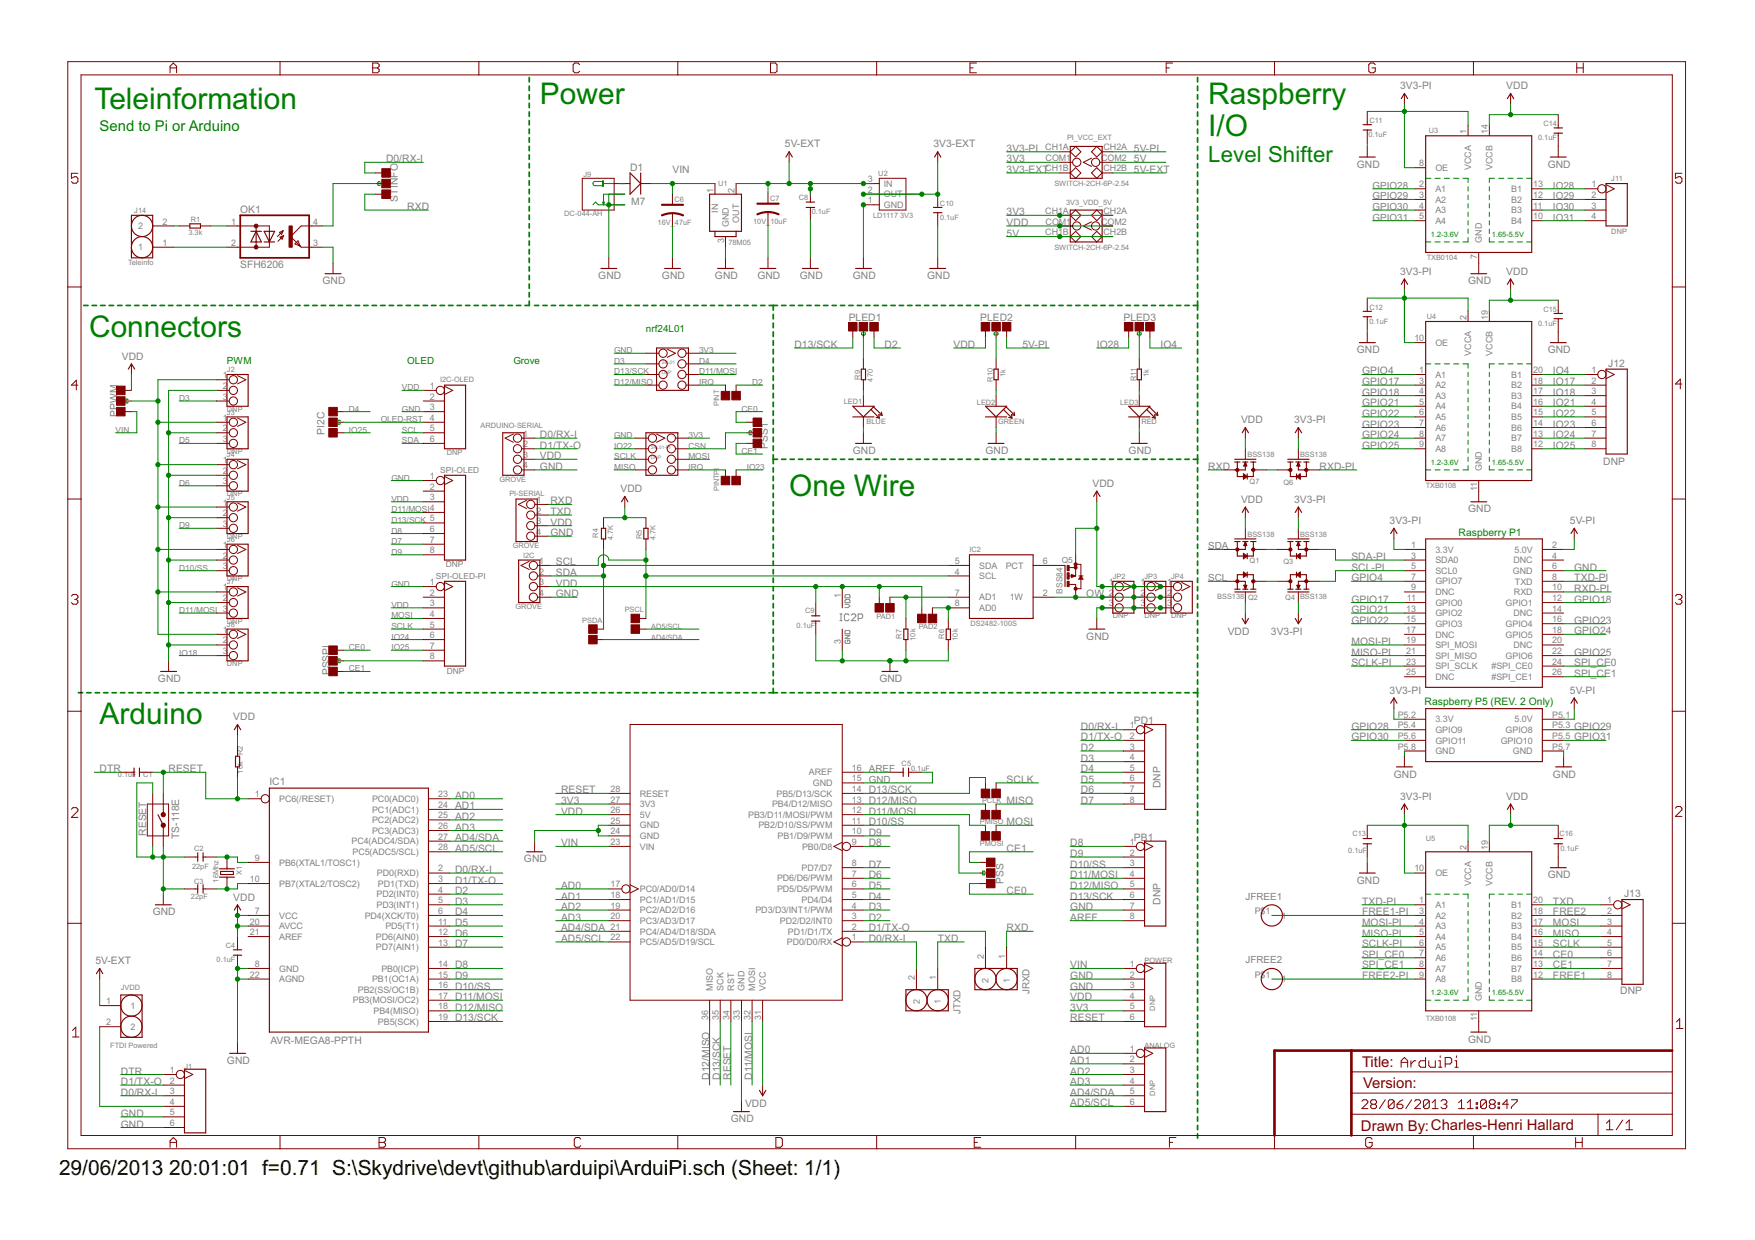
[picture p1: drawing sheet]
<svg xmlns="http://www.w3.org/2000/svg" width="297mm" height="210mm" viewBox="0 0 297 210" stroke-linecap="round" stroke-linejoin="round" font-family="sans-serif">
<defs><g id="words">
<g font-size="5.7" fill="#008000">
<text x="91.4" y="17.6">Power</text>
<text x="204.5" y="17.6">Raspberry</text>
<text x="16" y="18.5">Teleinformation</text>
<text x="204.5" y="23">I/O</text>
<text x="15.1" y="57.1">Connectors</text>
<text x="133.6" y="84">One Wire</text>
<text x="16.9" y="122.6">Arduino</text>
</g>
<text font-size="4.2" fill="#008000" x="204.5" y="27.5">Level Shifter</text>
<g font-size="4">
<text x="10" y="198.9">29/06/2013</text>
<text x="28.7" y="198.9">20:01:01 f=0.71 S:\Skydrive\devt\github\arduipi\ArduiPi.sch (Sheet: 1/1)</text>
</g>
<text font-size="2.8" fill="#008000" x="16.9" y="22.1">Send to Pi or Arduino</text>
<g font-size="2.8" fill="#800000">
<text x="230.5" y="180.6">Title:</text>
<text x="230.7" y="184.2">Version:</text>
<text x="230.3" y="191.4">Drawn By:Charles-Henri Hallard</text>
</g>
<g font-size="1.9" fill="#808080">
<text x="237" y="15.1">3V3-PI</text>
<text x="254.9" y="15.1">VDD</text>
<text x="65.3" y="27.5">D0/RX-I</text>
<text x="106.6" y="28.9">D1</text>
<text x="113.8" y="29.3">VIN</text>
<text x="132.9" y="25">5V-EXT</text>
<text x="158" y="25">3V3-EXT</text>
<text x="170.4" y="29.3">3V3-EXT</text>
<text x="170.4" y="25.7">3V3-PI</text>
<text x="170.4" y="27.5">3V3</text>
<text x="191.9" y="29.3">5V-EXT</text>
<text x="191.9" y="25.7">5V-PI</text>
<text x="191.9" y="27.5">5V</text>
<text x="229.6" y="28.4">GND</text>
<text x="261.9" y="28.4">GND</text>
<text x="67.3" y="34.1" transform="rotate(-90 67.3 34.1)">STINFO</text>
<text x="68.9" y="35.6">RXD</text>
<text x="106.8" y="34.7">M7</text>
<text x="232.3" y="32">GPIO28</text>
<text x="232.3" y="35.6">GPIO30</text>
<text x="232.3" y="33.8">GPIO29</text>
<text x="262.8" y="32">IO28</text>
<text x="262.8" y="33.8">IO29</text>
<text x="262.8" y="35.6">IO30</text>
<text x="40.7" y="36">OK1</text>
<text x="170.4" y="38.3">VDD</text>
<text x="170.4" y="36.5">3V3</text>
<text x="170.4" y="40">5V</text>
<text x="232.3" y="37.4">GPIO31</text>
<text x="262.8" y="37.4">IO31</text>
<text x="40.7" y="45.4">SFH6206</text>
<text x="101.3" y="47.2">GND</text>
<text x="112" y="47.2">GND</text>
<text x="121" y="47.2">GND</text>
<text x="128.2" y="47.2">GND</text>
<text x="135.4" y="47.2">GND</text>
<text x="144.3" y="47.2">GND</text>
<text x="156.9" y="47.2">GND</text>
<text x="237" y="46.5">3V3-PI</text>
<text x="254.9" y="46.5">VDD</text>
<text x="54.6" y="48.1">GND</text>
<text x="248.5" y="48.1">GND</text>
<text x="134.5" y="58.9">D13/SCK</text>
<text x="143.6" y="54.4">PLED1</text>
<text x="149.7" y="58.9">D2</text>
<text x="161.4" y="58.9">VDD</text>
<text x="165.9" y="54.4">PLED2</text>
<text x="173.1" y="58.9">5V-PI</text>
<text x="185.6" y="58.9">IO28</text>
<text x="190.1" y="54.4">PLED3</text>
<text x="196.4" y="58.9">IO4</text>
<text x="229.6" y="59.8">GND</text>
<text x="261.9" y="59.8">GND</text>
<text x="20.6" y="60.9">VDD</text>
<text x="230.5" y="65.2">GPIO17</text>
<text x="230.5" y="63.4">GPIO4</text>
<text x="262.8" y="63.4">IO4</text>
<text x="262.8" y="65.2">IO17</text>
<text x="272.2" y="62.1">J12</text>
<text x="19.9" y="70.6" transform="rotate(-90 19.9 70.6)">PPWM</text>
<text x="210.1" y="71.6">VDD</text>
<text x="219" y="71.6">3V3-PI</text>
<text x="230.5" y="67">GPIO18</text>
<text x="230.5" y="68.8">GPIO21</text>
<text x="230.5" y="70.6">GPIO22</text>
<text x="262.8" y="67">IO18</text>
<text x="262.8" y="68.8">IO21</text>
<text x="262.8" y="70.6">IO22</text>
<text x="54.9" y="73.6" transform="rotate(-90 54.9 73.6)">PI2C</text>
<text x="91.4" y="74.2">D0/RX-I</text>
<text x="91.4" y="76">D1/TX-O</text>
<text x="91.4" y="77.8">VDD</text>
<text x="130" y="76" transform="rotate(-90 130 76)">PSS1</text>
<text x="144.3" y="76.9">GND</text>
<text x="166.8" y="76.9">GND</text>
<text x="191" y="76.9">GND</text>
<text x="230.5" y="72.4">GPIO23</text>
<text x="230.5" y="74.2">GPIO24</text>
<text x="230.5" y="76">GPIO25</text>
<text x="262.8" y="72.4">IO23</text>
<text x="262.8" y="74.2">IO24</text>
<text x="262.8" y="76">IO25</text>
<text x="91.4" y="79.5">GND</text>
<text x="105" y="83.3">VDD</text>
<text x="184.9" y="82.4">VDD</text>
<text x="204.5" y="79.5">RXD</text>
<text x="223.3" y="79.5">RXD-PI</text>
<text x="271.4" y="78.6">DNP</text>
<text x="93.2" y="89">VDD</text>
<text x="93.2" y="87.2">TXD</text>
<text x="93.2" y="85.4">RXD</text>
<text x="210.1" y="85.1">VDD</text>
<text x="219" y="85.1">3V3-PI</text>
<text x="235.2" y="88.7">3V3-PI</text>
<text x="248.5" y="86.7">GND</text>
<text x="265.7" y="88.7">5V-PI</text>
<text x="93.2" y="90.8">GND</text>
<text x="94.1" y="95.7">SCL</text>
<text x="204.5" y="93">SDA</text>
<text x="228.7" y="94.8">SDA-PI</text>
<text x="94.1" y="101.1">GND</text>
<text x="94.1" y="99.3">VDD</text>
<text x="94.1" y="97.5">SDA</text>
<text x="183.8" y="101.1">OW</text>
<text x="204.5" y="98.4">SCL</text>
<text x="228.7" y="102">GPIO17</text>
<text x="228.7" y="98.4">GPIO4</text>
<text x="228.7" y="96.6">SCL-PI</text>
<text x="266.4" y="102">GPIO18</text>
<text x="266.4" y="96.6">GND</text>
<text x="266.4" y="100.2">RXD-PI</text>
<text x="266.4" y="98.4">TXD-PI</text>
<text x="207.8" y="107.6">VDD</text>
<text x="215.1" y="107.6">3V3-PI</text>
<text x="228.7" y="103.8">GPIO21</text>
<text x="228.7" y="105.6">GPIO22</text>
<text x="266.4" y="105.6">GPIO23</text>
<text x="266.4" y="107.4">GPIO24</text>
<text x="183.8" y="108.3">GND</text>
<text x="228.7" y="112.8">SCLK-PI</text>
<text x="228.7" y="109.2">MOSI-PI</text>
<text x="228.7" y="111">MISO-PI</text>
<text x="266.4" y="111">GPIO25</text>
<text x="266.4" y="112.8">SPI_CE0</text>
<text x="26.7" y="115.5">GND</text>
<text x="55.8" y="114.3" transform="rotate(-90 55.8 114.3)">PSSPI</text>
<text x="148.8" y="115.5">GND</text>
<text x="235.2" y="117.4">3V3-PI</text>
<text x="265.7" y="117.4">5V-PI</text>
<text x="266.4" y="114.6">SPI_CE1</text>
<text x="39.5" y="121.9">VDD</text>
<text x="182.9" y="123.5">D0/RX-I</text>
<text x="182.9" y="125.3">D1/TX-O</text>
<text x="191.9" y="122.6">PD1</text>
<text x="228.7" y="123.5">GPIO28</text>
<text x="228.7" y="125.3">GPIO30</text>
<text x="266.4" y="123.5">GPIO29</text>
<text x="266.4" y="125.3">GPIO31</text>
<text x="16.9" y="130.7">DTR</text>
<text x="28.5" y="130.7">RESET</text>
<text x="182.9" y="127.1">D2</text>
<text x="182.9" y="128.9">D3</text>
<text x="182.9" y="130.7">D4</text>
<text x="235.9" y="131.6">GND</text>
<text x="262.8" y="131.6">GND</text>
<text x="45.6" y="132.9">IC1</text>
<text x="77" y="135.2">AD0</text>
<text x="77" y="137">AD1</text>
<text x="95" y="134.3">RESET</text>
<text x="95" y="137.9">VDD</text>
<text x="95" y="136.1">3V3</text>
<text x="147" y="137.9">D11/MOSI</text>
<text x="147" y="136.1">D12/MISO</text>
<text x="147" y="134.3">D13/SCK</text>
<text x="170.4" y="136.1">MISO</text>
<text x="170.4" y="132.5">SCLK</text>
<text x="182.9" y="132.5">D5</text>
<text x="182.9" y="134.3">D6</text>
<text x="182.9" y="136.1">D7</text>
<text x="196.4" y="133.4" transform="rotate(-90 196.4 133.4)">DNP</text>
<text x="237" y="135.4">3V3-PI</text>
<text x="254.9" y="135.4">VDD</text>
<text x="24.8" y="141.5" transform="rotate(-90 24.8 141.5)">RESET</text>
<text x="30.3" y="142" transform="rotate(-90 30.3 142)">TS-118E</text>
<text x="77" y="138.8">AD2</text>
<text x="77" y="140.6">AD3</text>
<text x="77" y="142.4">AD4/SDA</text>
<text x="95" y="143.3">VIN</text>
<text x="147" y="143.3">D8</text>
<text x="147" y="141.5">D9</text>
<text x="147" y="139.7">D10/SS</text>
<text x="170.4" y="139.7">MOSI</text>
<text x="181.2" y="143.3">D8</text>
<text x="191.9" y="142.4">PB</text>
<text x="194.3" y="142.4">1</text>
<text x="77" y="147.8">D0/RX-I</text>
<text x="77" y="149.6">D1/TX-O</text>
<text x="77" y="144.2">AD5/SCL</text>
<text x="88.7" y="146">GND</text>
<text x="147" y="148.7">D6</text>
<text x="147" y="146.9">D7</text>
<text x="169.8" y="149.6" transform="rotate(-90 169.8 149.6)">PSS</text>
<text x="170.4" y="144.2">CE1</text>
<text x="181.2" y="148.7">D11/MOSI</text>
<text x="181.2" y="145.1">D9</text>
<text x="181.2" y="146.9">D10/SS</text>
<text x="229.6" y="149.6">GND</text>
<text x="261.9" y="148.7">GND</text>
<text x="25.8" y="155">GND</text>
<text x="39.5" y="152.4">VDD</text>
<text x="77" y="151.4">D2</text>
<text x="77" y="153.2">D3</text>
<text x="77" y="155">D4</text>
<text x="95" y="150.5">AD0</text>
<text x="95" y="152.3">AD1</text>
<text x="95" y="154.1">AD2</text>
<text x="95" y="155.9">AD3</text>
<text x="147" y="155.9">D2</text>
<text x="147" y="154.1">D3</text>
<text x="147" y="152.3">D4</text>
<text x="147" y="150.5">D5</text>
<text x="170.4" y="151.4">CE0</text>
<text x="181.2" y="154.1">GND</text>
<text x="181.2" y="150.5">D12/MISO</text>
<text x="181.2" y="152.3">D13/SCK</text>
<text x="181.2" y="155.9">AREF</text>
<text x="196.4" y="153.2" transform="rotate(-90 196.4 153.2)">DNP</text>
<text x="210.8" y="152.3">JFREE1</text>
<text x="230.5" y="153.2">TXD-PI</text>
<text x="230.5" y="155">FREE1-PI</text>
<text x="262.8" y="153.2">TXD</text>
<text x="262.8" y="155">FREE2</text>
<text x="274.9" y="151.9">J13</text>
<text x="77" y="156.8">D5</text>
<text x="77" y="158.5">D6</text>
<text x="77" y="160.3">D7</text>
<text x="95" y="157.7">AD4/SDA</text>
<text x="95" y="159.4">AD5/SCL</text>
<text x="147" y="159.4">D0/RX-I</text>
<text x="147" y="157.7">D1/TX-O</text>
<text x="158.7" y="159.4">TXD</text>
<text x="170.4" y="157.7">RXD</text>
<text x="230.5" y="160.3">SCLK-PI</text>
<text x="230.5" y="156.8">MOSI-PI</text>
<text x="230.5" y="158.5">MISO-PI</text>
<text x="262.8" y="156.8">MOSI</text>
<text x="262.8" y="158.5">MISO</text>
<text x="262.8" y="160.3">SCLK</text>
<text x="16.1" y="163.2">5V-EXT</text>
<text x="77" y="163.9">D8</text>
<text x="77" y="165.7">D9</text>
<text x="77" y="167.5">D10/SS</text>
<text x="181.2" y="165.7">GND</text>
<text x="181.2" y="167.5">GND</text>
<text x="181.2" y="163.9">VIN</text>
<text x="210.8" y="163">JFREE2</text>
<text x="230.5" y="162.1">SPI_CE0</text>
<text x="230.5" y="163.9">SPI_CE1</text>
<text x="230.5" y="165.7">FREE2-PI</text>
<text x="262.8" y="162.1">CE0</text>
<text x="262.8" y="163.9">CE1</text>
<text x="262.8" y="165.7">FREE1</text>
<text x="77" y="169.3">D11/MOSI</text>
<text x="77" y="171.1">D12/MISO</text>
<text x="77" y="172.9">D13/SCK</text>
<text x="162.6" y="171.7" transform="rotate(-90 162.6 171.7)">JTXD</text>
<text x="174.3" y="168.3" transform="rotate(-90 174.3 168.3)">JRXD</text>
<text x="181.2" y="172.9">RESET</text>
<text x="181.2" y="169.3">VDD</text>
<text x="181.2" y="171.1">3V3</text>
<text x="274.2" y="168.2">DNP</text>
<text x="45.8" y="176.7">AVR-MEGA8-PPTH</text>
<text x="181.2" y="178.3">AD0</text>
<text x="248.5" y="176.5">GND</text>
<text x="20.5" y="185.5">D0/RX-I</text>
<text x="20.5" y="181.9">DTR</text>
<text x="20.5" y="183.7">D1/TX-O</text>
<text x="38.4" y="180.1">GND</text>
<text x="120.1" y="182.8" transform="rotate(-90 120.1 182.8)">D12/MISO</text>
<text x="121.9" y="182.8" transform="rotate(-90 121.9 182.8)">D13/SCK</text>
<text x="123.7" y="182.8" transform="rotate(-90 123.7 182.8)">RESET</text>
<text x="127.3" y="182.8" transform="rotate(-90 127.3 182.8)">D11/MOSI</text>
<text x="181.2" y="180.1">AD1</text>
<text x="181.2" y="181.9">AD2</text>
<text x="181.2" y="183.7">AD3</text>
<text x="181.2" y="185.5">AD4/SDA</text>
<text x="20.5" y="190.9">GND</text>
<text x="20.5" y="189.1">GND</text>
<text x="123.7" y="190">GND</text>
<text x="126.1" y="187.4">VDD</text>
<text x="181.2" y="187.3">AD5/SCL</text>
</g>
<g font-size="1.9" fill="#008000">
<text x="109.3" y="56.2">nrf24L01</text>
<text x="38.4" y="61.6">PWM</text>
<text x="68.9" y="61.6">OLED</text>
<text x="86.9" y="61.6">Grove</text>
<text x="246.9" y="90.7">Raspberry P1</text>
<text x="241.1" y="119.4">Raspberry P5 (REV. 2 Only)</text>
</g>
<g font-size="1.7" fill="#808080">
<text x="248.2" y="22.7" transform="rotate(-90 248.2 22.7)">1</text>
<text x="251.8" y="22.7" transform="rotate(-90 251.8 22.7)">14</text>
<text x="176.9" y="25.4">CH1A</text>
<text x="176.9" y="29">CH1B</text>
<text x="177" y="27.2">COM1</text>
<text x="186.4" y="27.2">COM2</text>
<text x="186.8" y="25.4">CH2A</text>
<text x="186.8" y="29">CH2B</text>
<text x="240.2" y="28.1">8</text>
<text x="243" y="28.9">OE</text>
<text x="249" y="28.8" transform="rotate(-90 249 28.8)">VCCA</text>
<text x="252.6" y="28.8" transform="rotate(-90 252.6 28.8)">VCCB</text>
<text x="120.8" y="32.6" transform="rotate(-90 120.8 32.6)">1</text>
<text x="124.3" y="32.6" transform="rotate(-90 124.3 32.6)">2</text>
<text x="146.9" y="30.8">3</text>
<text x="146.9" y="32.6">2</text>
<text x="146.9" y="34.4">1</text>
<text x="149.6" y="31.6">IN</text>
<text x="149.6" y="33.4">OUT</text>
<text x="149.6" y="35.2">GND</text>
<text x="240.2" y="31.7">2</text>
<text x="240.2" y="33.5">3</text>
<text x="240.2" y="35.3">4</text>
<text x="243" y="32.5">A1</text>
<text x="243" y="34.3">A2</text>
<text x="255.8" y="32.5">B1</text>
<text x="255.8" y="34.3">B2</text>
<text x="259.5" y="31.7">13</text>
<text x="259.5" y="33.5">12</text>
<text x="259.5" y="35.3">11</text>
<text x="269.3" y="31.7">1</text>
<text x="269.3" y="33.5">2</text>
<text x="269.3" y="35.3">3</text>
<text x="23.4" y="38.8">2</text>
<text x="27.5" y="41.6">1</text>
<text x="27.5" y="38">2</text>
<text x="39.1" y="38">1</text>
<text x="39.1" y="41.6">2</text>
<text x="53" y="41.6">3</text>
<text x="53" y="38">4</text>
<text x="121.5" y="36" transform="rotate(-90 121.5 36)">IN</text>
<text x="122.5" y="41.1" transform="rotate(-90 122.5 41.1)">3</text>
<text x="123.3" y="38.4" transform="rotate(-90 123.3 38.4)">GND</text>
<text x="125.1" y="37.7" transform="rotate(-90 125.1 37.7)">OUT</text>
<text x="176.9" y="36.2">CH1A</text>
<text x="176.9" y="39.8">CH1B</text>
<text x="177" y="38">COM1</text>
<text x="186.4" y="38">COM2</text>
<text x="186.8" y="36.2">CH2A</text>
<text x="186.8" y="39.8">CH2B</text>
<text x="240.2" y="37.1">5</text>
<text x="243" y="36.1">A3</text>
<text x="243" y="37.9">A4</text>
<text x="250.8" y="41.1" transform="rotate(-90 250.8 41.1)">GND</text>
<text x="255.8" y="36.1">B3</text>
<text x="255.8" y="37.9">B4</text>
<text x="259.5" y="37.1">10</text>
<text x="269.3" y="37.1">4</text>
<text x="23.4" y="42.4">1</text>
<text x="250" y="43.8" transform="rotate(-90 250 43.8)">7</text>
<text x="239.4" y="57.8">10</text>
<text x="243" y="58.5">OE</text>
<text x="248.2" y="54.2" transform="rotate(-90 248.2 54.2)">2</text>
<text x="251.8" y="54.2" transform="rotate(-90 251.8 54.2)">19</text>
<text x="37.7" y="64">1</text>
<text x="37.7" y="65.8">2</text>
<text x="72.7" y="65.8">1</text>
<text x="240.2" y="63.1">1</text>
<text x="240.2" y="64.9">3</text>
<text x="243" y="63.9">A1</text>
<text x="243" y="65.7">A2</text>
<text x="249" y="60.2" transform="rotate(-90 249 60.2)">VCCA</text>
<text x="252.6" y="60.2" transform="rotate(-90 252.6 60.2)">VCCB</text>
<text x="255.8" y="63.9">B1</text>
<text x="255.8" y="65.7">B2</text>
<text x="259.5" y="63.1">20</text>
<text x="259.5" y="64.9">18</text>
<text x="269.3" y="64.9">2</text>
<text x="269.3" y="63.1">1</text>
<text x="37.7" y="67.6">3</text>
<text x="37.7" y="71.2">1</text>
<text x="72.7" y="67.6">2</text>
<text x="72.7" y="69.4">3</text>
<text x="240.2" y="66.7">4</text>
<text x="240.2" y="68.5">5</text>
<text x="240.2" y="70.3">6</text>
<text x="243" y="67.5">A3</text>
<text x="243" y="69.3">A4</text>
<text x="243" y="71.1">A5</text>
<text x="255.8" y="67.5">B3</text>
<text x="255.8" y="69.3">B4</text>
<text x="255.8" y="71.1">B5</text>
<text x="259.5" y="66.7">17</text>
<text x="259.5" y="68.5">16</text>
<text x="259.5" y="70.3">15</text>
<text x="269.3" y="66.7">3</text>
<text x="269.3" y="68.5">4</text>
<text x="269.3" y="70.3">5</text>
<text x="37.7" y="73">2</text>
<text x="37.7" y="74.8">3</text>
<text x="72.7" y="73">5</text>
<text x="72.7" y="74.8">6</text>
<text x="88.5" y="73.9">1</text>
<text x="88.5" y="75.7">2</text>
<text x="88.5" y="77.5">3</text>
<text x="240.2" y="72.1">7</text>
<text x="240.2" y="73.9">8</text>
<text x="240.2" y="75.7">9</text>
<text x="243" y="72.9">A6</text>
<text x="243" y="74.7">A7</text>
<text x="243" y="76.5">A8</text>
<text x="255.8" y="72.9">B6</text>
<text x="255.8" y="74.7">B7</text>
<text x="255.8" y="76.5">B8</text>
<text x="259.5" y="72.1">14</text>
<text x="259.5" y="73.9">13</text>
<text x="259.5" y="75.7">12</text>
<text x="269.3" y="72.1">6</text>
<text x="269.3" y="73.9">7</text>
<text x="269.3" y="75.7">8</text>
<text x="37.7" y="78.4">1</text>
<text x="37.7" y="80.2">2</text>
<text x="37.7" y="82">3</text>
<text x="72.7" y="82.9">2</text>
<text x="72.7" y="81.1">1</text>
<text x="88.5" y="79.3">4</text>
<text x="250" y="83.1" transform="rotate(-90 250 83.1)">11</text>
<text x="250.8" y="79.7" transform="rotate(-90 250.8 79.7)">GND</text>
<text x="37.7" y="85.6">1</text>
<text x="37.7" y="87.4">2</text>
<text x="37.7" y="89.2">3</text>
<text x="72.7" y="84.7">3</text>
<text x="90.8" y="85.1">1</text>
<text x="90.8" y="86.9">2</text>
<text x="90.8" y="88.7">3</text>
<text x="37.7" y="92.8">1</text>
<text x="37.7" y="94.6">2</text>
<text x="72.7" y="90.1">6</text>
<text x="72.7" y="91.9">7</text>
<text x="72.7" y="93.7">8</text>
<text x="90.8" y="90.5">4</text>
<text x="91.2" y="95.5">1</text>
<text x="161.6" y="95.5">5</text>
<text x="176.5" y="95.5">6</text>
<text x="238.8" y="92.8">1</text>
<text x="238.8" y="94.6">3</text>
<text x="243" y="93.6">3.3V</text>
<text x="243" y="95.3">SDA0</text>
<text x="256.2" y="95.4">DNC</text>
<text x="256.3" y="93.6">5.0V</text>
<text x="262.7" y="92.8">2</text>
<text x="262.7" y="94.6">4</text>
<text x="37.7" y="96.4">3</text>
<text x="37.7" y="99.9">1</text>
<text x="37.7" y="101.7">2</text>
<text x="72.7" y="100.8">2</text>
<text x="72.7" y="99">1</text>
<text x="91.2" y="97.3">2</text>
<text x="91.2" y="99">3</text>
<text x="91.2" y="100.8">4</text>
<text x="142.3" y="101.2" transform="rotate(-90 142.3 101.2)">1</text>
<text x="161.6" y="97.3">4</text>
<text x="161.6" y="100.8">7</text>
<text x="165.7" y="96.2">SDA</text>
<text x="165.7" y="98">SCL</text>
<text x="165.7" y="101.6">AD1</text>
<text x="170.2" y="96.2">PCT</text>
<text x="170.9" y="101.6">1W</text>
<text x="176.5" y="100.8">2</text>
<text x="187.7" y="99">1</text>
<text x="187.7" y="100.8">2</text>
<text x="193" y="99">1</text>
<text x="193" y="100.8">2</text>
<text x="197.5" y="99">1</text>
<text x="197.5" y="100.8">2</text>
<text x="238.1" y="101.7">11</text>
<text x="238.8" y="99.9">9</text>
<text x="238.8" y="98.1">7</text>
<text x="238.8" y="96.4">5</text>
<text x="243" y="100.7">DNC</text>
<text x="243" y="98.9">GPIO7</text>
<text x="243" y="97.1">SCL0</text>
<text x="256.1" y="97.1">GND</text>
<text x="256.2" y="100.7">RXD</text>
<text x="256.4" y="98.9">TXD</text>
<text x="262.7" y="96.4">6</text>
<text x="262.7" y="101.7">12</text>
<text x="262.7" y="99.9">10</text>
<text x="262.7" y="98.1">8</text>
<text x="37.7" y="107.1">1</text>
<text x="72.7" y="102.6">3</text>
<text x="72.7" y="104.4">4</text>
<text x="72.7" y="106.2">5</text>
<text x="161.6" y="102.6">8</text>
<text x="165.7" y="103.4">AD0</text>
<text x="187.7" y="102.6">3</text>
<text x="193" y="102.6">3</text>
<text x="197.5" y="102.6">3</text>
<text x="238" y="107.1">17</text>
<text x="238" y="103.5">13</text>
<text x="238" y="105.3">15</text>
<text x="243" y="107.9">DNC</text>
<text x="243" y="102.5">GPIO0</text>
<text x="243" y="104.3">GPIO2</text>
<text x="243" y="106.1">GPIO3</text>
<text x="254.8" y="102.5">GPIO1</text>
<text x="254.8" y="106.1">GPIO4</text>
<text x="254.8" y="107.9">GPIO5</text>
<text x="256.2" y="104.3">DNC</text>
<text x="262.7" y="103.5">14</text>
<text x="262.7" y="105.3">16</text>
<text x="262.7" y="107.1">18</text>
<text x="37.7" y="108.9">2</text>
<text x="37.7" y="110.7">3</text>
<text x="72.7" y="108">6</text>
<text x="72.7" y="109.8">7</text>
<text x="72.7" y="111.6">8</text>
<text x="142.3" y="109" transform="rotate(-90 142.3 109)">3</text>
<text x="238" y="110.7">21</text>
<text x="238" y="108.9">19</text>
<text x="238" y="112.5">23</text>
<text x="243" y="111.5">SPI_MISO</text>
<text x="243" y="109.7">SPI_MOSI</text>
<text x="243" y="113.3">SPI_SCLK</text>
<text x="252.4" y="113.3">#SPI_CE0</text>
<text x="254.8" y="111.5">GPIO6</text>
<text x="256.2" y="109.7">DNC</text>
<text x="262.7" y="112.5">24</text>
<text x="262.7" y="108.9">20</text>
<text x="262.7" y="110.7">22</text>
<text x="238" y="114.3">25</text>
<text x="243" y="115.1">DNC</text>
<text x="252.4" y="115.1">#SPI_CE1</text>
<text x="262.7" y="114.3">26</text>
<text x="191.2" y="125.1">2</text>
<text x="191.2" y="123.3">1</text>
<text x="236.6" y="121.5">P5.2</text>
<text x="236.6" y="123.3">P5.4</text>
<text x="236.6" y="125.1">P5.6</text>
<text x="243" y="122.3">3.3V</text>
<text x="243" y="124.1">GPIO9</text>
<text x="243" y="125.9">GPIO11</text>
<text x="254" y="125.9">GPIO10</text>
<text x="254.8" y="124.1">GPIO8</text>
<text x="256.3" y="122.3">5.0V</text>
<text x="262.7" y="121.5">P5.1</text>
<text x="262.7" y="123.3">P5.3</text>
<text x="262.7" y="125.1">P5.5</text>
<text x="136.9" y="131.3">AREF</text>
<text x="144.2" y="130.5">16 AREF</text>
<text x="191.2" y="126.9">3</text>
<text x="191.2" y="128.7">4</text>
<text x="191.2" y="130.5">5</text>
<text x="236.6" y="126.9">P5.8</text>
<text x="243" y="127.7">GND</text>
<text x="256.1" y="127.7">GND</text>
<text x="262.7" y="126.9">P5.7</text>
<text x="43.1" y="135">1</text>
<text x="47.2" y="135.7">PC6(/RESET)</text>
<text x="63" y="137.5">PC1(ADC1)</text>
<text x="63" y="135.7">PC0(ADC0)</text>
<text x="74.2" y="136.8">24</text>
<text x="74.2" y="135">23</text>
<text x="103.3" y="134.1">28</text>
<text x="103.3" y="135.9">27</text>
<text x="103.3" y="137.6">26</text>
<text x="108.3" y="134.8">RESET</text>
<text x="108.3" y="136.6">3V3</text>
<text x="130.7" y="136.6">PB4/D12/MISO</text>
<text x="131.4" y="134.9">PB5/D13/SCK</text>
<text x="137.6" y="133.1">GND</text>
<text x="144.2" y="137.6">12</text>
<text x="144.2" y="135.9">13</text>
<text x="144.2" y="134.1">14</text>
<text x="144.2" y="132.3">15 GND</text>
<text x="191.2" y="132.3">6</text>
<text x="191.2" y="134.1">7</text>
<text x="191.2" y="135.9">8</text>
<text x="59.5" y="142.9">PC4(ADC4/SDA)</text>
<text x="63" y="141.1">PC3(ADC3)</text>
<text x="63" y="139.3">PC2(ADC2)</text>
<text x="74.2" y="143.9">28</text>
<text x="74.2" y="142.1">27</text>
<text x="74.2" y="140.3">26</text>
<text x="74.2" y="138.5">25</text>
<text x="103.3" y="139.4">25</text>
<text x="103.3" y="141.2">24</text>
<text x="103.3" y="143">23</text>
<text x="108.3" y="138.4">5V</text>
<text x="108.3" y="140.2">GND</text>
<text x="108.3" y="142">GND</text>
<text x="108.3" y="143.8">VIN</text>
<text x="126.6" y="138.4">PB3/D11/MOSI/PWM</text>
<text x="128.4" y="140.2">PB2/D10/SS/PWM</text>
<text x="131.6" y="142">PB1/D9/PWM</text>
<text x="135.8" y="143.8">PB0/D8</text>
<text x="144.2" y="143">9</text>
<text x="144.2" y="141.2">10</text>
<text x="144.2" y="139.4">11</text>
<text x="191.2" y="143">1</text>
<text x="248.2" y="143.9" transform="rotate(-90 248.2 143.9)">2</text>
<text x="251.8" y="143.9" transform="rotate(-90 251.8 143.9)">19</text>
<text x="42.3" y="149.3">10</text>
<text x="43.1" y="145.7">9</text>
<text x="47.2" y="146.5">PB6(XTAL1/TOSC1)</text>
<text x="59.7" y="144.7">PC5(ADC5/SCL)</text>
<text x="63.8" y="148.3">PD0(RXD)</text>
<text x="74.2" y="149.3">3</text>
<text x="74.2" y="147.5">2</text>
<text x="131.5" y="149.2">PD6/D6/PWM</text>
<text x="135.7" y="147.4">PD7/D7</text>
<text x="144.2" y="148.4">7</text>
<text x="144.2" y="146.6">8</text>
<text x="191.2" y="144.8">2</text>
<text x="191.2" y="146.6">3</text>
<text x="191.2" y="148.4">4</text>
<text x="239.4" y="147.5">10</text>
<text x="243" y="148.3">OE</text>
<text x="249" y="150" transform="rotate(-90 249 150)">VCCA</text>
<text x="252.6" y="150" transform="rotate(-90 252.6 150)">VCCB</text>
<text x="43.1" y="154.7">7</text>
<text x="47.2" y="150.1">PB7(XTAL2/TOSC2)</text>
<text x="47.2" y="155.5">VCC</text>
<text x="61.7" y="155.5">PD4(XCK/T0)</text>
<text x="63.7" y="153.7">PD3(INT1)</text>
<text x="63.7" y="151.9">PD2(INT0)</text>
<text x="64" y="150.1">PD1(TXD)</text>
<text x="74.2" y="154.7">6</text>
<text x="74.2" y="152.9">5</text>
<text x="74.2" y="151.1">4</text>
<text x="103.3" y="150.2">17</text>
<text x="103.3" y="152">18</text>
<text x="103.3" y="153.8">19</text>
<text x="103.3" y="155.6">20</text>
<text x="108.3" y="151">PC0/AD0/D14</text>
<text x="108.3" y="152.8">PC1/AD1/D15</text>
<text x="108.3" y="154.6">PC2/AD2/D16</text>
<text x="127.9" y="154.6">PD3/D3/INT1/PWM</text>
<text x="131.5" y="151">PD5/D5/PWM</text>
<text x="135.7" y="152.8">PD4/D4</text>
<text x="144.2" y="155.6">3</text>
<text x="144.2" y="153.8">4</text>
<text x="144.2" y="152">5</text>
<text x="144.2" y="150.2">6</text>
<text x="191.2" y="150.2">5</text>
<text x="191.2" y="152">6</text>
<text x="191.2" y="153.8">7</text>
<text x="191.2" y="155.6">8</text>
<text x="212.4" y="154.7">P$1</text>
<text x="216.9" y="155.5">1</text>
<text x="240.2" y="152.9">1</text>
<text x="240.2" y="154.7">3</text>
<text x="243" y="153.7">A1</text>
<text x="243" y="155.5">A2</text>
<text x="255.8" y="153.7">B1</text>
<text x="255.8" y="155.5">B2</text>
<text x="259.5" y="152.9">20</text>
<text x="259.5" y="154.7">18</text>
<text x="272" y="154.7">2</text>
<text x="272" y="152.9">1</text>
<text x="42.3" y="158.3">21</text>
<text x="42.3" y="156.5">20</text>
<text x="47.2" y="159.1">AREF</text>
<text x="47.2" y="157.3">AVCC</text>
<text x="63.6" y="160.9">PD7(AIN1)</text>
<text x="63.6" y="159.1">PD6(AIN0)</text>
<text x="65.2" y="157.3">PD5(T1)</text>
<text x="74.2" y="160.1">13</text>
<text x="74.2" y="158.3">12</text>
<text x="74.2" y="156.5">11</text>
<text x="103.3" y="157.4">21</text>
<text x="103.3" y="159.2">22</text>
<text x="108.3" y="156.4">PC3/AD3/D17</text>
<text x="108.3" y="158.2">PC4/AD4/D18/SDA</text>
<text x="108.3" y="160">PC5/AD5/D19/SCL</text>
<text x="132" y="156.4">PD2/D2/INT0</text>
<text x="133.2" y="160">PD0/D0/RX</text>
<text x="133.3" y="158.2">PD1/D1/TX</text>
<text x="144.2" y="159.2">1</text>
<text x="144.2" y="157.4">2</text>
<text x="240.2" y="156.5">4</text>
<text x="240.2" y="158.3">5</text>
<text x="240.2" y="160.1">6</text>
<text x="240.2" y="161.9">7</text>
<text x="243" y="157.3">A3</text>
<text x="243" y="159.1">A4</text>
<text x="243" y="160.9">A5</text>
<text x="255.8" y="157.3">B3</text>
<text x="255.8" y="159.1">B4</text>
<text x="255.8" y="160.9">B5</text>
<text x="259.5" y="156.5">17</text>
<text x="259.5" y="158.3">16</text>
<text x="259.5" y="160.1">15</text>
<text x="259.5" y="161.9">14</text>
<text x="272" y="156.5">3</text>
<text x="272" y="158.3">4</text>
<text x="272" y="160.1">5</text>
<text x="272" y="161.9">6</text>
<text x="42.3" y="165.5">22</text>
<text x="43.1" y="163.7">8</text>
<text x="47.2" y="164.5">GND</text>
<text x="47.2" y="166.3">AGND</text>
<text x="63" y="166.3">PB1(OC1A)</text>
<text x="64.5" y="164.5">PB0(ICP)</text>
<text x="74.2" y="167.3">16</text>
<text x="74.2" y="165.5">15</text>
<text x="74.2" y="163.7">14</text>
<text x="120.6" y="167.7" transform="rotate(-90 120.6 167.7)">MISO</text>
<text x="122.4" y="167.7" transform="rotate(-90 122.4 167.7)">SCK</text>
<text x="124.2" y="167.7" transform="rotate(-90 124.2 167.7)">RST</text>
<text x="126" y="167.7" transform="rotate(-90 126 167.7)">GND</text>
<text x="127.8" y="167.7" transform="rotate(-90 127.8 167.7)">MOSI</text>
<text x="129.6" y="167.7" transform="rotate(-90 129.6 167.7)">VCC</text>
<text x="154.9" y="165.9" transform="rotate(-90 154.9 165.9)">2</text>
<text x="158.5" y="165.9" transform="rotate(-90 158.5 165.9)">1</text>
<text x="166.5" y="162.3" transform="rotate(-90 166.5 162.3)">2</text>
<text x="167.3" y="166.4" transform="rotate(-90 167.3 166.4)">2</text>
<text x="170.1" y="162.3" transform="rotate(-90 170.1 162.3)">1</text>
<text x="170.9" y="166.4" transform="rotate(-90 170.9 166.4)">1</text>
<text x="191.2" y="163.7">1</text>
<text x="191.2" y="165.5">2</text>
<text x="191.2" y="167.3">3</text>
<text x="212.4" y="165.5">P$1</text>
<text x="216.9" y="166.3">1</text>
<text x="240.2" y="163.7">8</text>
<text x="240.2" y="165.5">9</text>
<text x="243" y="162.7">A6</text>
<text x="243" y="164.5">A7</text>
<text x="243" y="166.3">A8</text>
<text x="255.8" y="162.7">B6</text>
<text x="255.8" y="164.5">B7</text>
<text x="255.8" y="166.3">B8</text>
<text x="259.5" y="163.7">13</text>
<text x="259.5" y="165.5">12</text>
<text x="272" y="163.7">7</text>
<text x="272" y="165.5">8</text>
<text x="18" y="170">1</text>
<text x="18" y="173.6">2</text>
<text x="22.1" y="170.8">1</text>
<text x="59.7" y="169.9">PB3(MOSI/OC2)</text>
<text x="60.6" y="168.1">PB2(SS/OC1B)</text>
<text x="63.2" y="171.7">PB4(MISO)</text>
<text x="64" y="173.5">PB5(SCK)</text>
<text x="74.2" y="172.7">19</text>
<text x="74.2" y="170.9">18</text>
<text x="74.2" y="169.1">17</text>
<text x="119.9" y="172.6" transform="rotate(-90 119.9 172.6)">36</text>
<text x="121.6" y="172.6" transform="rotate(-90 121.6 172.6)">35</text>
<text x="123.4" y="172.6" transform="rotate(-90 123.4 172.6)">34</text>
<text x="125.2" y="172.6" transform="rotate(-90 125.2 172.6)">33</text>
<text x="127" y="172.6" transform="rotate(-90 127 172.6)">32</text>
<text x="128.8" y="172.6" transform="rotate(-90 128.8 172.6)">31</text>
<text x="155.7" y="170" transform="rotate(-90 155.7 170)">2</text>
<text x="159.2" y="170" transform="rotate(-90 159.2 170)">1</text>
<text x="191.2" y="169.1">4</text>
<text x="191.2" y="170.9">5</text>
<text x="191.2" y="172.7">6</text>
<text x="250" y="172.9" transform="rotate(-90 250 172.9)">11</text>
<text x="250.8" y="169.5" transform="rotate(-90 250.8 169.5)">GND</text>
<text x="22.1" y="174.3">2</text>
<text x="191.2" y="178">1</text>
<text x="191.2" y="179.8">2</text>
<text x="28.8" y="181.6">1</text>
<text x="28.8" y="183.4">2</text>
<text x="28.8" y="185.2">3</text>
<text x="191.2" y="181.6">3</text>
<text x="191.2" y="183.4">4</text>
<text x="191.2" y="185.2">5</text>
<text x="28.8" y="187">4</text>
<text x="28.8" y="188.8">5</text>
<text x="28.8" y="190.6">6</text>
<text x="191.2" y="187">6</text>
</g>
<g font-size="1.6" fill="#808080">
<text x="103.9" y="59.8">GND</text>
<text x="118.3" y="59.8">3V3</text>
<text x="103.9" y="65.2">D12/MISO</text>
<text x="103.9" y="61.6">D3</text>
<text x="103.9" y="63.4">D13/SCK</text>
<text x="118.3" y="63.4">D11/MOSI</text>
<text x="118.3" y="61.6">D4</text>
<text x="118.3" y="65.2">IRQ</text>
<text x="127.3" y="65.2">D2</text>
<text x="30.3" y="67.9">D3</text>
<text x="59.1" y="69.7">D4</text>
<text x="64.4" y="71.5">OLED-RST 4</text>
<text x="68" y="69.7">GND</text>
<text x="68" y="66.1">VDD</text>
<text x="125.5" y="69.7">CE0</text>
<text x="19.6" y="73.3">VIN</text>
<text x="30.3" y="75.1">D5</text>
<text x="59.1" y="73.3">IO25</text>
<text x="68" y="73.3">SCL</text>
<text x="68" y="75.1">SDA</text>
<text x="103.9" y="74.2">GND</text>
<text x="103.9" y="76">IO22</text>
<text x="103.9" y="77.8">SCLK</text>
<text x="116.5" y="74.2">3V3</text>
<text x="116.5" y="77.8">MOSI</text>
<text x="116.5" y="76">CSN</text>
<text x="125.5" y="76.9">CE1</text>
<text x="30.3" y="82.2">D6</text>
<text x="66.2" y="81.3">GND</text>
<text x="74.5" y="80.1">SPI-OLED</text>
<text x="103.9" y="79.5">MISO</text>
<text x="116.5" y="79.5">IRQ</text>
<text x="126.4" y="79.5">IO23</text>
<text x="30.3" y="89.4">D9</text>
<text x="66.2" y="86.7">D11/MOSI4</text>
<text x="66.2" y="88.5">D13/SCK 5</text>
<text x="66.2" y="84.9">VDD</text>
<text x="66.2" y="92.1">D7</text>
<text x="66.2" y="90.3">D8</text>
<text x="66.2" y="93.9">D9</text>
<text x="179.7" y="95.3">Q5</text>
<text x="30.3" y="96.6">D10/SS</text>
<text x="66.2" y="99.3">GND</text>
<text x="73.8" y="98">SPI-OLED-PI</text>
<text x="75.5" y="96">DNP</text>
<text x="179.8" y="100.5" transform="rotate(-90 179.8 100.5)">BSS84</text>
<text x="30.3" y="103.8">D11/MOSI 3</text>
<text x="66.2" y="102.9">VDD</text>
<text x="66.2" y="104.7">MOSI</text>
<text x="66.2" y="106.5">SCLK</text>
<text x="30.3" y="111">IO18</text>
<text x="59.1" y="110.1">CE0</text>
<text x="59.1" y="113.7">CE1</text>
<text x="66.2" y="108.3">IO24</text>
<text x="66.2" y="110.1">IO25</text>
<text x="75.6" y="114.1">DNP</text>
</g>
<g font-size="1.4" fill="#808080">
<text x="180.6" y="23.7">PI_VCC_EXT</text>
<text x="231.6" y="23.2">0.1uF</text>
<text x="231.8" y="20.8">C11</text>
<text x="241.8" y="22.5">U3</text>
<text x="260.3" y="23.7">0.1uF</text>
<text x="261.2" y="21.4">C14</text>
<text x="98.7" y="30">J9</text>
<text x="148.7" y="29.8">U2</text>
<text x="114.2" y="34.1">C6</text>
<text x="121.5" y="31.4">U1</text>
<text x="130.3" y="33.9">C7</text>
<text x="135.2" y="33.9">C8</text>
<text x="159.1" y="34.8">C10</text>
<text x="178.5" y="31.4">SWITCH-2CH-6P-2.54</text>
<text x="180.4" y="34.7">3V3_VDD_5V</text>
<text x="272.7" y="30.7">J11</text>
<text x="22.7" y="36.1">J14</text>
<text x="31.9" y="39.9">3.3k</text>
<text x="32.3" y="37.5">R1</text>
<text x="95.5" y="36.6">DC-044-AH</text>
<text x="111.3" y="38.1">16V_47uF</text>
<text x="123.3" y="41.5">78M05</text>
<text x="127.5" y="37.9">10V_10uF</text>
<text x="137.4" y="36.3">0.1uF</text>
<text x="147.8" y="36.8">LD1117</text>
<text x="152.4" y="36.8">3V3</text>
<text x="159.1" y="37.2">0.1uF</text>
<text x="272.7" y="39.7">DNP</text>
<text x="21.7" y="44.9">Teleinfo</text>
<text x="178.5" y="42.4">SWITCH-2CH-6P-2.54</text>
<text x="241.5" y="44">TXB0104</text>
<text x="231.8" y="52.4">C12</text>
<text x="261.2" y="52.8">C15</text>
<text x="231.8" y="54.8">0.1uF</text>
<text x="241.5" y="54.1">U4</text>
<text x="260.3" y="55.1">0.1uF</text>
<text x="38.4" y="63">J2</text>
<text x="74.5" y="64.6">I2C-OLED</text>
<text x="145.6" y="64.3" transform="rotate(-90 145.6 64.3)">R9</text>
<text x="147.7" y="64.6" transform="rotate(-90 147.7 64.6)">470</text>
<text x="168" y="64.6" transform="rotate(-90 168 64.6)">R10</text>
<text x="170.2" y="63.8" transform="rotate(-90 170.2 63.8)">1k</text>
<text x="192.3" y="64.5" transform="rotate(-90 192.3 64.5)">R11</text>
<text x="194.4" y="63.8" transform="rotate(-90 194.4 63.8)">1k</text>
<text x="38.4" y="69.7">DNP</text>
<text x="38.4" y="70.2">J3</text>
<text x="121.7" y="68.8" transform="rotate(-90 121.7 68.8)">PINT</text>
<text x="142.8" y="68.4">LED1</text>
<text x="146.7" y="71.8">BLUE</text>
<text x="165.4" y="68.6">LED2</text>
<text x="168.9" y="71.8">GREEN</text>
<text x="189.6" y="68.6">LED3</text>
<text x="193.2" y="71.8">RED</text>
<text x="38.4" y="76.9">DNP</text>
<text x="38.4" y="77.4">J4</text>
<text x="75.6" y="77">DNP</text>
<text x="81.3" y="72.4">ARDUINO-SERIAL</text>
<text x="211.1" y="77.4">BSS138</text>
<text x="220" y="77.4">BSS138</text>
<text x="84.5" y="81.5">GROVE</text>
<text x="86.2" y="83.9">PI-SERIAL</text>
<text x="121.7" y="83.1" transform="rotate(-90 121.7 83.1)">PINTP</text>
<text x="121.7" y="79.5" transform="rotate(-90 121.7 79.5)">I</text>
<text x="211.5" y="81.9">Q7</text>
<text x="217.2" y="82.1">Q6</text>
<text x="241.3" y="82.6">TXB0108</text>
<text x="38.4" y="84">DNP</text>
<text x="38.4" y="84.6">J5</text>
<text x="38.4" y="91.2">DNP</text>
<text x="38.4" y="91.8">J6</text>
<text x="86.8" y="92.7">GROVE</text>
<text x="88.6" y="94.5">I2C</text>
<text x="101.3" y="91" transform="rotate(-90 101.3 91)">R4</text>
<text x="103.8" y="91.4" transform="rotate(-90 103.8 91.4)">4.7K</text>
<text x="108.6" y="91.2" transform="rotate(-90 108.6 91.2)">R5</text>
<text x="110.9" y="91.4" transform="rotate(-90 110.9 91.4)">4.7K</text>
<text x="164.1" y="93.4">IC2</text>
<text x="211.1" y="90.9">BSS138</text>
<text x="211.5" y="95.3">Q1</text>
<text x="217.2" y="95.5">Q3</text>
<text x="220" y="90.9">BSS138</text>
<text x="38.4" y="98.4">DNP</text>
<text x="38.4" y="98.9">J7</text>
<text x="188.3" y="98">JP2</text>
<text x="193.7" y="98">JP3</text>
<text x="198.2" y="98">JP4</text>
<text x="206" y="101.5">BSS138 Q2</text>
<text x="217.5" y="101.6">Q4 BSS138</text>
<text x="38.4" y="105.6">DNP</text>
<text x="38.4" y="106.1">J8</text>
<text x="87.2" y="103.1">GROVE</text>
<text x="98.6" y="105.4">PSDA</text>
<text x="105.7" y="103.6">PSCL</text>
<text x="110.2" y="106.5">AD5/SCL</text>
<text x="134.8" y="106.3">0.1uF</text>
<text x="136.3" y="103.8">C9</text>
<text x="148.4" y="104.9">PAD1</text>
<text x="155.5" y="106.5">PAD2</text>
<text x="164.3" y="106">DS2482-100S</text>
<text x="188.3" y="104.7">DNP</text>
<text x="193.7" y="104.7">DNP</text>
<text x="198.2" y="104.7">DNP</text>
<text x="38.4" y="112.8">DNP</text>
<text x="110.2" y="108.3">AD4/SDA</text>
<text x="152.6" y="108.1" transform="rotate(-90 152.6 108.1)">R7</text>
<text x="154.9" y="108.5" transform="rotate(-90 154.9 108.5)">10k</text>
<text x="159.8" y="108.1" transform="rotate(-90 159.8 108.1)">R6</text>
<text x="162.1" y="108.5" transform="rotate(-90 162.1 108.5)">10k</text>
<text x="20" y="131.6">0.1uF</text>
<text x="24.2" y="131.6">C1</text>
<text x="41.1" y="131" transform="rotate(-90 41.1 131)">10k</text>
<text x="41.1" y="127.8" transform="rotate(-90 41.1 127.8)">R2</text>
<text x="152.6" y="129.6">C5</text>
<text x="154.2" y="130.5">0.1uF</text>
<text x="166.2" y="135.9">PCLK</text>
<text x="32.9" y="144">C2</text>
<text x="165.9" y="139.5">PMISO</text>
<text x="165.9" y="143.3">PMOSI</text>
<text x="228.9" y="141.5">C13</text>
<text x="241.3" y="142.4">U5</text>
<text x="263.9" y="141.5">C16</text>
<text x="32.5" y="147">22pF</text>
<text x="32.9" y="149.6">C3</text>
<text x="37" y="149.4" transform="rotate(-90 37 149.4)">16Mhz</text>
<text x="40.9" y="148.1" transform="rotate(-90 40.9 148.1)">X1</text>
<text x="228.2" y="144.4">0.1uF</text>
<text x="264.1" y="144">0.1uF</text>
<text x="32.3" y="152.3">22pF</text>
<text x="38.2" y="160.5">C4</text>
<text x="20.5" y="167.5">JVDD</text>
<text x="36.7" y="162.8">0.1uF</text>
<text x="193.7" y="163">POWER</text>
<text x="195.5" y="171.1" transform="rotate(-90 195.5 171.1)">DNP</text>
<text x="241.3" y="172.9">TXB0108</text>
<text x="18.7" y="177.4">FTDI Powered</text>
<text x="193.7" y="177.4">ANALOG</text>
<text x="31.2" y="181">J1</text>
<text x="195.5" y="185.5" transform="rotate(-90 195.5 185.5)">DNP</text>
</g>
<g font-size="1.4" fill="#008000">
<text x="242.2" y="40">1.2-3.6V</text>
<text x="252.5" y="40">1.65-5.5V</text>
<text x="242.2" y="78.7">1.2-3.6V</text>
<text x="252.5" y="78.7">1.65-5.5V</text>
<text x="242.2" y="168.4">1.2-3.6V</text>
<text x="252.5" y="168.4">1.65-5.5V</text>
</g>
<g font-size=".9" fill="#808080">
<text x="112" y="63.4">DNP</text>
<text x="112" y="61.6">24L01</text>
<text x="110.2" y="77.8">DNP</text>
<text x="110.2" y="76">24L01-PI</text>
</g>
</g></defs>
<g fill="none" stroke="#008000" stroke-width=".3">
<path d="M89.6 13.1v.8M89.6 14.6v.7M89.6 16v.8M89.6 17.5v.7M89.6 18.9v.8M202.7 13.1v.8M202.7 14.6v.7M202.7 16v.8M202.7 17.5v.7M202.7 18.9v.8M89.6 20.4v.7M89.6 21.8v.8"/>
<path d="M89.6 23.3v.8M89.6 24.8v.7M89.6 26.2v.8M89.6 27.7v.7M89.6 29.1v.8M89.6 30.6v.7M89.6 32v.8M89.6 33.5v.7M89.6 34.9v.8M89.6 36.4v.8M89.6 37.9v.7M89.6 39.3v.8"/>
<path d="M202.7 20.4v.7M202.7 21.8v.8M202.7 23.3v.8M202.7 24.8v.7M202.7 26.2v.8M202.7 27.7v.7M202.7 29.1v.8M202.7 30.6v.7M202.7 32v.8M202.7 33.5v.7M202.7 34.9v.8M202.7 36.4v.8"/>
<path d="M202.7 37.9v.7M202.7 39.3v.8M14.2 51.7h.7M15.6 51.7h.7M17 51.7h.8M18.5 51.7h.7M19.9 51.7h.7M21.4 51.7h.7M22.8 51.7h.7M24.2 51.7h.8M25.7 51.7h.7M27.1 51.7h.7"/>
<path d="M28.5 51.7h.8M30 51.7h.7M31.4 51.7h.7M32.9 51.7h.7M34.3 51.7h.7M35.7 51.7h.7M37.1 51.7h.8M38.6 51.7h.7M40 51.7h.7M41.5 51.7h.7M42.9 51.7h.7M44.3 51.7h.8"/>
<path d="M45.8 51.7h.7M47.2 51.7h.7M48.6 51.7h.8M50.1 51.7h.7M51.5 51.7h.7M52.9 51.7h.8M54.4 51.7h.7M55.8 51.7h.8M57.3 51.7h.7M58.7 51.7h.7M60.1 51.7h.8M61.6 51.7h.7"/>
<path d="M63 51.7h.7M64.4 51.7h.8M65.9 51.7h.7M67.3 51.7h.7M68.7 51.7h.8M70.2 51.7h.7M71.6 51.7h.7M73 51.7h.8M74.5 51.7h.7M75.9 51.7h.8M77.4 51.7h.7M78.8 51.7h.7"/>
<path d="M80.2 51.7h.8M81.7 51.7h.7M83.1 51.7h.7M84.5 51.7h.8M86 51.7h.7M87.4 51.7h.7M89.6 40.8v.7M89.6 42.2v.8M89.6 43.7v.7M89.6 45.1v.8M89.6 46.6v.7M89.6 48.1v.7"/>
<path d="M89.6 49.5v.8M89.6 51v.7h-.7M90.5 51.7h.7M91.9 51.7h.7M93.3 51.7h.7M94.7 51.7h.7M96.1 51.7h.8M97.6 51.7h.7M99 51.7h.7M100.4 51.7h.7M101.8 51.7h.7M103.2 51.7h.7"/>
<path d="M104.6 51.7h.8M106.1 51.7h.7M107.5 51.7h.7M108.9 51.7h.7M110.3 51.7h.7M111.7 51.7h.8M113.2 51.7h.7M114.6 51.7h.7M116 51.7h.7M117.4 51.7h.7M118.8 51.7h.7M120.2 51.7h.7"/>
<path d="M121.7 51.7h.7M123.1 51.7h.7M124.5 51.7h.7M125.9 51.7h.7M127.3 51.7h.7M128.8 51.7h.7M130.2 51.7h1.4M130.9 51.7v.8M130.9 53.2v.8M130.9 54.7v.8M130.9 56.2v.8M130.9 57.7v.7"/>
<path d="M130.9 59.1v.8M132.3 51.7h.7M133.7 51.7h.7M135.1 51.7h.8M136.6 51.7h.7M138 51.7h.7M139.4 51.7h.7M140.8 51.7h.7M142.3 51.7h.7M143.7 51.7h.7M145.1 51.7h.7M146.5 51.7h.7"/>
<path d="M147.9 51.7h.8M149.4 51.7h.7M150.8 51.7h.7M152.2 51.7h.7M153.6 51.7h.7M155 51.7h.8M156.5 51.7h.7M157.9 51.7h.7M159.3 51.7h.7M160.7 51.7h.8M162.2 51.7h.7M163.6 51.7h.7"/>
<path d="M165 51.7h.7M166.4 51.7h.8M167.9 51.7h.7M169.3 51.7h.7M170.7 51.7h.7M172.1 51.7h.7M173.5 51.7h.8M175 51.7h.7M176.4 51.7h.7M177.8 51.7h.7M179.2 51.7h.7M180.7 51.7h.7"/>
<path d="M182.1 51.7h.7M183.5 51.7h.7M184.9 51.7h.7M186.3 51.7h.7M187.8 51.7h.7M189.2 51.7h.7M190.6 51.7h.7M192 51.7h.7M193.4 51.7h.8M194.9 51.7h.7M196.3 51.7h.7M197.7 51.7h.7"/>
<path d="M199.1 51.7h.8M200.6 51.7h.7M202 51.7h.7M202.7 40.8v.7M202.7 42.2v.8M202.7 43.7v.7M202.7 45.1v.8M202.7 46.6v.7M202.7 48.1v.7M202.7 49.5v.8M202.7 51v1.5M202.7 53.2v.8"/>
<path d="M202.7 54.7v.8M202.7 56.2v.8M202.7 57.7v.7M202.7 59.1v.8M130.9 60.6v.8M130.9 62.1v.8M130.9 63.6v.8M130.9 65.1v.8M130.9 66.6v.8M130.9 68.1v.7M130.9 69.6v.7M130.9 71v.8"/>
<path d="M130.9 72.5v.8M130.9 74v.8M130.9 75.5v.8M130.9 77v1.5M130.9 79.2v.7M130.9 77.7h.7M132.3 77.7h.7M133.7 77.7h.7M135.1 77.7h.8M136.6 77.7h.7M138 77.7h.7M139.4 77.7h.7"/>
<path d="M140.8 77.7h.7M142.3 77.7h.7M143.7 77.7h.7M145.1 77.7h.7M146.5 77.7h.7M147.9 77.7h.8M149.4 77.7h.7M150.8 77.7h.7M152.2 77.7h.7M153.6 77.7h.7M155 77.7h.8M156.5 77.7h.7"/>
<path d="M157.9 77.7h.7M159.3 77.7h.7M160.7 77.7h.8M162.2 77.7h.7M163.6 77.7h.7M165 77.7h.7M166.4 77.7h.8M167.9 77.7h.7M169.3 77.7h.7M170.7 77.7h.7M172.1 77.7h.7M173.5 77.7h.8"/>
<path d="M175 77.7h.7M176.4 77.7h.7M177.8 77.7h.7M179.2 77.7h.7M180.7 77.7h.7M182.1 77.7h.7M183.5 77.7h.7M184.9 77.7h.7M186.3 77.7h.7M187.8 77.7h.7M189.2 77.7h.7M190.6 77.7h.7"/>
<path d="M192 77.7h.7M193.4 77.7h.8M194.9 77.7h.7M196.3 77.7h.7M197.7 77.7h.7M199.1 77.7h.8M200.6 77.7h.7M202 77.7h.7M202.7 60.6v.8M202.7 62.1v.8M202.7 63.6v.8M202.7 65.1v.8"/>
<path d="M202.7 66.6v.8M202.7 68.1v.7M202.7 69.6v.7M202.7 71v.8M202.7 72.5v.8M202.7 74v.8M202.7 75.5v.8M202.7 77v1.5M202.7 79.2v.7M130.9 80.6v.8M130.9 82.1v.7M130.9 83.5v.7"/>
<path d="M130.9 84.9v.8M130.9 86.4v.7M130.9 87.8v.7M130.9 89.2v.8M130.9 90.7v.7M130.9 92.1v.7M130.9 93.6v.7M130.9 95v.7M130.9 96.4v.8M130.9 97.9v.7M130.9 99.3v.7M202.7 80.6v.8"/>
<path d="M202.7 82.1v.7M202.7 83.5v.7M202.7 84.9v.8M202.7 86.4v.7M202.7 87.8v.7M202.7 89.2v.8M202.7 90.7v.7M202.7 92.1v.7M202.7 93.6v.7M202.7 95v.7M202.7 96.4v.8M202.7 97.9v.7"/>
<path d="M202.7 99.3v.7M13.3 117.3h.7M14.7 117.3h.7M16.1 117.3h.7M17.5 117.3h.8M19 117.3h.7M20.4 117.3h.7M21.8 117.3h.7M23.2 117.3h.8M24.7 117.3h.7M26.1 117.3h.7M27.5 117.3h.7"/>
<path d="M29 117.3h.7M30.4 117.3h.7M31.8 117.3h.7M33.2 117.3h.8M34.6 117.3h.8M36.1 117.3h.7M37.5 117.3h.7M38.9 117.3h.7M40.4 117.3h.7M41.8 117.3h.7M43.2 117.3h.7M44.6 117.3h.8"/>
<path d="M46.1 117.3h.7M47.5 117.3h.7M48.9 117.3h.7M50.3 117.3h.8M51.8 117.3h.7M53.2 117.3h.7M54.6 117.3h.7M56 117.3h.7M57.5 117.3h.7M58.9 117.3h.7M60.3 117.3h.7M61.7 117.3h.8"/>
<path d="M63.2 117.3h.7M64.6 117.3h.7M66 117.3h.7M67.4 117.3h.8M68.9 117.3h.7M70.3 117.3h.7M71.7 117.3h.7M73.2 117.3h.7M74.6 117.3h.7M76 117.3h.7M77.4 117.3h.7M78.8 117.3h.8"/>
<path d="M80.3 117.3h.7M81.7 117.3h.7M83.1 117.3h.7M84.5 117.3h.8M86 117.3h.7M87.4 117.3h.7M88.8 117.3h.7M90.3 117.3h.7M91.7 117.3h.7M93.1 117.3h.7M94.5 117.3h.7M95.9 117.3h.8"/>
<path d="M97.4 117.3h.7M98.8 117.3h.7M100.2 117.3h.7M101.6 117.3h.8M103.1 117.3h.7M104.5 117.3h.7M105.9 117.3h.7M107.4 117.3h.7M108.8 117.3h.7M110.2 117.3h.7M111.6 117.3h.8M113.1 117.3h.7"/>
<path d="M114.5 117.3h.7M115.9 117.3h.7M117.3 117.3h.7M118.8 117.3h.7M120.2 117.3h.7M121.6 117.3h.7M123 117.3h.7M124.5 117.3h.7M125.9 117.3h.7M127.3 117.3h.7M128.7 117.3h.8M130.2 117.3h1.4"/>
<path d="M130.9 100.7v.8M130.9 102.2v.7M130.9 103.6v.7M130.9 105v.8M130.9 106.5v.7M130.9 107.9v.7M130.9 109.3v.8M130.9 110.8v.7M130.9 112.2v.7M130.9 113.6v.8M130.9 115.1v.7M130.9 116.5v.8"/>
<path d="M132.3 117.3h.7M133.7 117.3h.7M135.1 117.3h.8M136.6 117.3h.7M138 117.3h.7M139.4 117.3h.7M140.8 117.3h.7M142.3 117.3h.7M143.7 117.3h.7M145.1 117.3h.7M146.5 117.3h.7M147.9 117.3h.8"/>
<path d="M149.4 117.3h.7M150.8 117.3h.7M152.2 117.3h.7M153.6 117.3h.7M155 117.3h.8M156.5 117.3h.7M157.9 117.3h.7M159.3 117.3h.7M160.7 117.3h.8M162.2 117.3h.7M163.6 117.3h.7M165 117.3h.7"/>
<path d="M166.4 117.3h.8M167.9 117.3h.7M169.3 117.3h.7M170.7 117.3h.7M172.1 117.3h.7M173.5 117.3h.8M175 117.3h.7M176.4 117.3h.7M177.8 117.3h.7M179.2 117.3h.7M180.7 117.3h.7M182.1 117.3h.7"/>
<path d="M183.5 117.3h.7M184.9 117.3h.7M186.3 117.3h.7M187.8 117.3h.7M189.2 117.3h.7M190.6 117.3h.7M192 117.3h.7M193.4 117.3h.8M194.9 117.3h.7M196.3 117.3h.7M197.7 117.3h.7M199.1 117.3h.8"/>
<path d="M200.6 117.3h.7M202 117.3h.7M202.7 100.7v.8M202.7 102.2v.7M202.7 103.6v.7M202.7 105v.8M202.7 106.5v.7M202.7 107.9v.7M202.7 109.3v.8M202.7 110.8v.7M202.7 112.2v.7M202.7 113.6v.8"/>
<path d="M202.7 115.1v.7M202.7 116.5v1.5M202.7 118.7v.7M202.7 120.1v.8M202.7 121.6v.7M202.7 123v.7M202.7 124.4v.8M202.7 125.9v.7M202.7 127.3v.7M202.7 128.7v.8M202.7 130.2v.7M202.7 131.6v.7"/>
<path d="M202.7 133.1v.7M202.7 134.5v.7M202.7 135.9v.8M202.7 137.4v.7M202.7 138.8v.7M202.7 140.2v.8M202.7 141.7v.7M202.7 143.1v.7M202.7 144.5v.8M202.7 146v.7M202.7 147.4v.7M202.7 148.8v.8"/>
<path d="M202.7 150.3v.7M202.7 151.7v.7M202.7 153.2v.7M202.7 154.6v.7M202.7 156v.8M202.7 157.5v.7M202.7 158.9v.7M202.7 160.3v.8M202.7 161.8v.7M202.7 163.2v.7M202.7 164.7v.7M202.7 166.1v.7"/>
<path d="M202.7 167.5v.8M202.7 169v.7M202.7 170.4v.7M202.7 171.8v.8M202.7 173.3v.7M202.7 174.7v.7M202.7 176.1v.8M202.7 177.6v.7M202.7 179v.7M202.7 180.4v.8M202.7 181.9v.7M202.7 183.3v.7"/>
<path d="M202.7 184.7v.8M202.7 186.2v.7M202.7 187.6v.8M202.7 189.1v.7M202.7 190.5v.7M202.7 191.9v.8"/>
</g>
<g fill="none" stroke="#008000" stroke-width=".17">
<path d="M231.4 18.9h17.1v2.3M237.7 17.6v10.8h1.8M255.7 17.6v1.8M263.7 19.4h-11.6v1.8M29.4 38.2h.9M35.7 38.2h2.7M63.5 32.9h-1.8v2.7h10.8M63.5 31.1h-7.1v7.1h-1.8M64.4 30.9l-.1-.1-.4 .1v.4l.2 .1 .3-.1M71.6 27.5h-9.9v1.8h1.8M100.4 34.7l.4-.5 .5 .5h4.4M102 30.7h-1.3a.36 .36 0 0 0-.3 .4 .36 .36 0 0 0 .3 .3h1.3"/>
<path d="M102 30.6h.2v.9h-.2zM102 34.2l.2 .5M102.2 31.1h1.7M102.3 34.2l-.1 .5M103 32.9v10.7M104.8 31.1h.9M105.7 32.9h-3.5v1.8M110.2 31.1h10.8M113.8 31.1v1.8M113.8 38.2v5.4M124.6 31.1h23.3M130 31.1v1.6"/>
<path d="M130 38.1v5.5M133.6 27.5v3.6M137.2 31.1v1.8M137.2 37.4v6.2M146.1 34.7v8.9M158.7 27.5v5.4h-12.6M158.7 38.2v5.4M170.4 27.5h9M170.4 29.3h9M170.4 38.2h17.9M170.4 25.7h9M170.4 36.4h17.9"/>
<path d="M188.3 27.5h9M188.3 29.3h9M188.3 25.7h9M231.4 24.3v.5M232.3 35.6h7.2M232.3 32h7.2M232.3 33.8h7.2M232.3 37.4h7.2M241.3 30.2h.9M242.9 30.2h.9M244.5 30.2h.8M246 30.2h.9"/>
<path d="M247.6 30.2h.9v.7M248.5 31.6v.7M248.5 33v.8M248.5 34.5v.7M248.5 35.9v.7M248.5 37.4v.7M248.5 38.8v.7M252.1 31.6v.7M252.1 33v.8M252.1 34.5v.7M252.1 35.9v.7M252.1 37.4v.7"/>
<path d="M252.1 38.8v.7M252.9 30.2h-.8v.7M253.7 30.2h.8M255.2 30.2h.9M256.8 30.2h.9M258.4 30.2h.8M261 35.6h7.2M261 32h7.2M261 33.8h7.2M261 37.4h7.2M29.4 41.8h9M54.6 41.8h1.8v2.7"/>
<path d="M103.9 59.8h5.4M118.3 59.8h6.3M122.8 41.8v1.8M144.3 57.1v1.8h-9.8M145.9 56.3l-.1 .1 .1 .3h.4l.2-.1-.2-.3M146.1 57.1v3.6M147.9 57.1v1.8h4.5M166.8 57.1v1.8h-5.4M168.4 56.3l-.1 .1 .1 .3h.4l.1-.1-.1-.3M168.6 57.1v3.6M170.4 57.1v1.8h7.2M170.4 40h17.9"/>
<path d="M191 57.1v1.8h-5.4M192.6 56.3l-.1 .1 .1 .3h.4l.1-.1-.1-.3M192.8 57.1v3.6M194.6 57.1v1.8h5.4M231.4 50.5h17.1v2.1M231.4 55.9v.3M237.7 49v9h1.8M241.3 41h.9M242.9 41h.9M244.5 41h.8M246 41h.9M248.5 40.2v.8h-.9"/>
<path d="M252.1 40.2v.8h.8M253.7 41h.8M255.2 41h.9M255.7 49v1.8M256.8 41h.9M258.4 41h.8M263.7 50.8h-11.6v1.8M21.7 67.7l-.1-.1-.3 .1v.4l.1 .1 .3-.1M22.2 69.7h1v3.6h-3.6M22.2 67.9h4.5M22.2 63.4v2.7M26.7 71.5h9.9"/>
<path d="M26.7 78.7h9.9M28.5 73.3h8.1M30.3 67.9h6.3M30.3 75.1h6.3M36.6 64.3h-9.9v43.1h9.9M36.6 66.1h-8.1v45.8M57.6 71.2l-.1-.1-.3 .1v.5l.1 .1 .3-.1M58.2 73.3h4.5M58.2 69.7h4.5M58.2 71.5h13.4M68 66.1h3.6M68 73.3h3.6"/>
<path d="M68 69.7h3.6M68 75.1h3.6M90.5 79.5h7.2M90.5 74.2h7.2M90.5 76h7.2M90.5 77.7h7.2M103.9 79.5h3.6M103.9 61.6h5.4M103.9 65.2h5.4M103.9 74.2h3.6M103.9 76h3.6M103.9 63.4h5.4"/>
<path d="M103.9 77.7h3.6M116.5 79.5h6.3M116.5 74.2h3.6M116.5 77.7h3.6M118.3 61.6h6.3M118.3 65.2h4.5M118.3 63.4h6.3M124.6 79.5h4.5M124.6 65.2h4.5M126.4 73.3h-3.6v2.7h-6.3M126.4 75.1h-1.8v1.8h4.5M127.2 73l-.1-.1-.3 .1v.5l.1 .1 .3-.1"/>
<path d="M129.1 69.7h-4.5v1.8h1.8M146.1 66.1v.9M146.1 72.4v.9M168.6 66.1v.9M168.6 72.4v.9M192.8 66.1v.9M192.8 72.4v.9M204.5 79.5h2.7M210.8 74.2v1.8M214.4 79.5h1.8M219.8 74.2v1.8M223.4 79.5h6.2"/>
<path d="M230.5 65.2h9M230.5 67h9M230.5 68.8h9M230.5 70.6h9M230.5 72.4h9M230.5 74.2h9M230.5 76h9M230.5 63.4h9M241.3 79.5h.9M241.3 61.6h.9M242.9 79.5h.9M242.9 61.6h.9"/>
<path d="M244.5 79.5h.8M244.5 61.6h.8M246 79.5h.9M246 61.6h.9M247.6 61.6h.9v.7M248.5 78.8v.7h-.9M248.5 63v.8M248.5 64.5v.7M248.5 65.9v.7M248.5 67.3v.8M248.5 68.8v.7M248.5 70.2v.7"/>
<path d="M248.5 71.6v.8M248.5 73.1v.7M248.5 74.5v.7M248.5 75.9v.8M248.5 77.4v.7M252.1 78.8v.7h.8M252.1 63v.8M252.1 64.5v.7M252.1 65.9v.7M252.1 67.3v.8M252.1 68.8v.7M252.1 70.2v.7"/>
<path d="M252.1 71.6v.8M252.1 73.1v.7M252.1 74.5v.7M252.1 75.9v.8M252.1 77.4v.7M252.9 61.6h-.8v.7M253.7 79.5h.8M253.7 61.6h.8M255.2 79.5h.9M255.2 61.6h.9M256.8 79.5h.9M256.8 61.6h.9"/>
<path d="M258.4 79.5h.8M258.4 61.6h.8M261 65.2h7.2M261 67h7.2M261 68.8h7.2M261 70.6h7.2M261 72.4h7.2M261 74.2h7.2M261 76h7.2M261 63.4h7.2M26.7 93h9.9M26.7 85.8h9.9"/>
<path d="M28.5 94.8h8.1M28.5 87.6h8.1M28.5 80.5h8.1M30.3 96.6h6.3M30.3 82.2h6.3M30.3 89.4h6.3M66.2 81.3h5.4M66.2 99.3h5.4M66.2 86.7h5.4M66.2 92.1h5.4M66.2 90.3h5.4M66.2 93.9h5.4"/>
<path d="M66.2 88.5h5.4M66.2 84.9h5.4M92.7 90.8h4.1M92.7 89h4.1M92.7 87.2h4.1M92.7 85.4h4.1M93.2 99.3h62.8v3.6M93.2 97.5h9M102.2 93v13.5M102.2 87.6h7.1M102.2 95.7h58.3M105.7 85.8v1.8"/>
<path d="M109.3 94.8h-6.3a.89 .89 0 0 0-.8-.9 .89 .89 0 0 0-.9 .9v.9h-8.1M109.3 97.5h51.2M109.3 93v11.7M138.1 99.3v2.7M148.8 99.3v1.8M185.6 84.9v14.4h10.8M185.6 89.4h-3.5v4.5M204.5 98.4h2.7M204.5 93h2.7M210.8 87.6v1.8M214.4 98.4h1.8M214.4 93h1.8"/>
<path d="M219.8 87.6v1.8M223.4 93h2.6v1.8h11.7M228.7 98.4h9M235.9 91.2v1.8h1.8M237.7 96.6h-11.7v1.8h-2.6M264.6 98.4h7.2M264.6 96.6h7.2M266.4 91.2v1.8h-1.8M26.7 100.2h9.9M28.5 102h8.1M28.5 109.2h8.1M30.3 103.8h6.3"/>
<path d="M30.3 111h6.3M57.6 111.7l-.1-.2-.3 .2 .1 .5 .3-.1M58.2 111.9h13.4M58.2 110.1h4.5M58.2 113.7h4.5M66.2 102.9h5.4M66.2 108.3h5.4M66.2 106.5h5.4M66.2 110.1h5.4M66.2 104.7h5.4M93.2 101.1h4.5M102.2 108.3h16.1"/>
<path d="M109.3 106.5h9M138.1 107.4v4.5h22.4v-1.8M142.6 110.1v1.8M150.6 101.1h9.9M153.3 101.1v3.6M153.3 110.1v1.8M157.8 102.9h2.7v1.8M178.5 101.1h17.9M196.4 102.9h-10.8v1.8M210.8 102v1.8M219.8 102v1.8M228.7 102h9"/>
<path d="M228.7 103.8h9M228.7 105.6h9M228.7 111h9M228.7 109.2h9M228.7 112.8h9M235.9 120v1.8h1.8M264.6 102h7.2M264.6 105.6h7.2M264.6 107.4h7.2M264.6 111h7.2M264.6 100.2h8.1M264.6 112.8h7.2"/>
<path d="M264.6 114.6h7.2M266.4 120v1.8h-1.8M16 130.7h4.4M25.8 134.3v-1.8h-2.6v12.6h8M25.8 130.7h9v4.5h7.2M27.6 130.7v3.6M40.2 124.4v1.8M40.2 131.6v3.6M76.1 135.2h9M76.1 137h9M76.1 138.8h9M94.1 137.9h8.9"/>
<path d="M94.1 136.1h8.9M94.1 134.3h8.9M103 139.7h-1.7v1.8h1.7M146.1 130.7h4.5M146.1 139.7h16.2v8.1h3.6M146.1 137.9h18v1.8h2.7M146.1 136.1h20.7M156 130.7h1.8v1.8h-11.7M166.8 132.5v-.9h-2.7v2.7h-18M168.6 132.5h7.2M168.6 139.7h6.3M168.6 136.1h6.3"/>
<path d="M182.9 132.5h7.2M182.9 130.7h7.2M182.9 136.1h7.2M182.9 123.5h7.2M182.9 125.3h7.2M182.9 127.1h7.2M182.9 128.9h7.2M182.9 134.3h7.2M228.7 123.5h9M228.7 125.3h9M231.4 139.7h17.1v2.7M237.7 127.1v.9"/>
<path d="M237.7 137.9v9.9h1.8M255.7 137.9v1.8M263.7 139.7h-11.6v2.7M264.6 127.1v.9M264.6 123.5h7.2M264.6 125.3h7.2M25.8 143.3v1.8M27.6 143.3v8.1M27.6 150.5h3.6M36.6 145.1h3.6v.9h1.8M40.2 156.8h1.8M42 149.6h-1.8v.9h-3.6"/>
<path d="M42 155h-1.8v3.5M76.1 151.4h9M76.1 140.6h9M76.1 153.2h9M76.1 147.8h9M76.1 149.6h9M76.1 155h9M76.1 156.8h9M76.1 158.5h9M76.1 142.4h9M76.1 144.2h9M94.1 150.5h8.9"/>
<path d="M94.1 154.1h8.9M94.1 159.4h8.9M94.1 157.6h8.9M94.1 155.9h8.9M94.1 152.3h8.9M94.1 143.3h8.9M101.3 140.6h-10.8v1.8M146.1 150.5h4.5M146.1 154.1h4.5M146.1 141.5h4.5M146.1 148.7h4.5M146.1 159.4h9v4.5"/>
<path d="M146.1 157.6h20.7v2.7M146.1 155.9h4.5M146.1 152.3h4.5M146.1 146.9h4.5M146.1 143.3h4.5M163.2 159.4h-4.5v4.5M165.9 149.6h-1.8v1.8h10.8M166.7 147.6l-.1-.2-.3 .2v.4l.1 .1 .3-.1M174.9 144.2h-10.8v1.8h1.8M174.9 157.6h-4.5v2.7M181.1 145.1h9M181.1 150.5h9"/>
<path d="M181.1 154.1h9M181.1 148.7h9M181.1 155.9h9M181.1 152.3h9M181.1 146.9h9M181.1 143.3h9M215.3 155h24.2M230.5 153.2h9M230.5 156.8h9M230.5 158.5h9M231.4 145.1v.9M241.3 151.4h.9"/>
<path d="M242.9 151.4h.9M244.5 151.4h.8M246 151.4h.9M247.6 151.4h.9v.7M248.5 152.8v.7M248.5 154.2v.8M248.5 155.7v.7M248.5 157.1v.7M248.5 158.5v.8M248.5 160v.7M252.1 152.8v.7M252.1 154.2v.8"/>
<path d="M252.1 155.7v.7M252.1 157.1v.7M252.1 158.5v.8M252.1 160v.7M252.9 151.4h-.8v.7M253.7 151.4h.8M255.2 151.4h.9M256.8 151.4h.9M258.4 151.4h.8M261 153.2h9.9M261 155h9.9M261 156.8h9.9"/>
<path d="M261 158.5h9.9M16.9 165.7v4.5M16.9 173.8v13.5h10.7M40.2 165.7h1.8M42 163.9h-1.8v12.6M76.1 169.3h9M76.1 165.7h9M76.1 163.9h9M76.1 167.5h9M76.1 171.1h9M76.1 160.3h9M76.1 172.9h9"/>
<path d="M120.1 172.9v10.8M121.9 172.9v10.8M123.7 172.9v10.8M125.5 172.9v13.5M127.3 172.9v10.8M129.1 172.9v10.8M181.1 169.3h9M181.1 165.7h9M181.1 163.9h9M181.1 167.5h9M181.1 171.1h9M181.1 178.3h9"/>
<path d="M181.1 172.9h9M215.3 165.7h24.2M230.5 163.9h9M230.5 160.3h9M230.5 162.1h9M241.3 169.3h.9M242.9 169.3h.9M244.5 169.3h.8M246 169.3h.9M248.5 161.4v.7M248.5 162.9v.7M248.5 164.3v.7"/>
<path d="M248.5 165.7v.8M248.5 167.2v.7M248.5 168.6v.7h-.9M252.1 161.4v.7M252.1 162.9v.7M252.1 164.3v.7M252.1 165.7v.8M252.1 167.2v.7M252.1 168.6v.7h.8M253.7 169.3h.8M255.2 169.3h.9M256.8 169.3h.9"/>
<path d="M258.4 169.3h.8M261 165.7h9.9M261 163.9h9.9M261 160.3h9.9M261 162.1h9.9M20.4 190.9h7.2M20.4 189.1h7.2M20.4 185.5h7.2M20.4 181.9h7.2M20.4 183.7h7.2M181.1 185.5h9M181.1 181.9h9"/>
<path d="M181.1 183.7h9M181.1 180.1h9M181.1 187.3h9"/>
</g>
<path d="M142.2 105.1h.3M142.2 103.9h.3M142.3 103.9v1.2M143 106.8l.2-.1h.5l.1 .1v.5h-.8zM143 107.5h.8l-.8 .6h.8M143 102.3h.6l.2 .3-.2 .2h-.6M143.2 108.4l-.2 .1v.3l.2 .1h.5l.1-.1-.1-.4h-.3v.2M143.2 100.6h.5l.1 .2v.4h-.8v-.4zM143.2 101.5h.5l.1 .1v.4h-.8v-.4zM143.7 104.1l-.2-.2h-.4l-.2 .2v.8l.2 .2h.4l.2-.2M144.1 104.1l.2-.2h.4l.1 .2v.2l-.7 .8h.7M145.2 104.7h.6l.2-.2v-.4l-.2-.2h-.6v1.2" fill="none" stroke="#808080" stroke-width=".17"/>
<g fill="none" stroke="#800000" stroke-width=".19">
<path d="M237.2 16.7l.5-.9 .6 .9M255.1 16.7l.6-.9 .5 .9M22.2 36.4h3.6v7.2h-3.6zM32.1 37.9h1.8v.7h-1.8zM42.5 39.2h1.7M43.3 39.2l.9 1.8h-1.7zM43.3 39.2v1.8M44.7 39.2h1.8l-.9 1.8zM45.6 39.2v1.8M106.6 29.3l1.8 1.8-1.8 1.8zM108.4 29.3v3.6M120.1 32.9h5.4v6.3h-5.4z"/>
<path d="M121 39.2v.8h3.6v-.8M133 26.6l.6-.9 .5 .9M136.4 35.1h1.5M136.4 34.2h1.5M158 35.1h1.4M158 36h1.4M158.2 26.6l.5-.9 .5 .9M181.1 35.6h5.4v5.4h-5.4zM181.1 24.8h5.4v5.4h-5.4zM230.1 26.6h2.7M230.7 21.1h1.4M230.7 22h1.4"/>
<path d="M241.3 23h17.9v19.7h-17.9zM262.4 26.6h2.7M263 21.7h1.5M263 22.5h1.5M271.8 31.1h3.6v7.1h-3.6zM44.7 41h1.8M55 46.3h2.7M101.7 45.4h2.7M111.1 58.9h5.4v7.2h-5.4zM112.5 45.4h2.7M121.5 45.4h2.6M128.6 45.4h2.7"/>
<path d="M135.8 45.4h2.7M144.8 45.4h2.7M157.4 45.4h2.7M230.1 58h2.7M230.7 52.7h1.4M230.7 53.6h1.4M237.2 48.1l.5-.9 .6 .9M241.3 54.4h17.9v26.9h-17.9zM248.9 46.3h2.7M255.1 48.1l.6-.9 .5 .9M262.4 58h2.7M263 53.1h1.5"/>
<path d="M263 54h1.5M21.7 62.5l.5-.9 .6 .9M38.4 63.4h3.6v5.4h-3.6zM38.4 70.6h3.6v5.4h-3.6zM38.4 77.7h3.6v5.4h-3.6zM75.2 65.2h3.6v10.8h-3.6zM85.1 73.3h3.6v7.2h-3.6zM109.3 73.3h5.4v7.2h-5.4zM144.3 70.6h3.6M144.8 75.1h2.7M145.8 62.5h.7v1.8h-.7zM147.4 69.3l1.4 1.5"/>
<path d="M147.8 68.9l.1-.1h-3.6l1.8 1.8 1.3-1.3M147.8 68.9l-.4 .4M147.8 68.9l1.5 1.4M148.3 70.7l.5 .1M149.2 69.8l.1 .5M149.3 70.3l-.6-.1 .1 .6M166.8 68.8h3.6l-1.8 1.8zM166.8 70.6h3.6M167.2 75.1h2.7M168.2 62.5h.8v1.8h-.8zM169.8 69.3l1.5 1.5M170.3 68.9l1.4 1.4"/>
<path d="M170.7 70.7l.6 .1M171.6 69.8l.1 .5M171.7 70.3l-.5-.1 .1 .6M191 68.8h3.6l-1.8 1.8zM191 70.6h3.6M191.5 75.1h2.7M192.5 62.5h.7v1.8h-.7zM194.1 69.3l1.4 1.5M194.5 68.9l1.5 1.4M195 70.7l.5 .1M195.9 69.8l.1 .5M196 70.3l-.6-.1 .1 .6"/>
<path d="M209 77.7h3.6M209 78.2h.9M209.4 78.2v2.5h2.7v-2.5M210.2 73.3l.6-.9 .5 .9M210.3 78.2h.9M210.5 78.9h.5M210.5 78.9l.3-.7 .2 .7M210.8 78.4v1.1h-1.4M210.8 78.4l.2 .5M210.8 78.4l-.3 .5M210.9 78.6l-.4 .3M211.7 78.2h.9"/>
<path d="M218 77.7h3.6M218 78.2h.9M218.4 78.2v2.5h2.7v-2.5M219.2 73.3l.6-.9 .5 .9M219.3 78.2h.9M219.5 78.9l.3-.7 .2 .7M219.5 78.9h.5M219.7 78.6l.3 .3M219.8 78.4v1.1h1.3M219.8 78.4l-.3 .5M219.8 78.4l.2 .5M220.7 78.2h.9"/>
<path d="M271.8 62.5h3.6v14.4h-3.6zM38.4 99.3h3.6v5.4h-3.6zM38.4 84.9h3.6v5.4h-3.6zM38.4 92.1h3.6v5.4h-3.6zM75.2 80.5h3.6v14.3h-3.6zM75.2 98.4h3.6v14.4h-3.6zM87.3 84.5h3.6v7.2h-3.6zM87.8 94.8h3.6v7.2h-3.6zM101.8 89.4h.7v1.8h-.7zM105.2 84.9l.5-.9 .6 .9M109 89.4h.7v1.8h-.7zM164.1 93.9h10.8v10.8h-10.8z"/>
<path d="M180.3 95.7v3.6M181.7 97.5l-.3-.1v.2l.4-.1M182.9 97.7l.2 .3h-.3zM185.1 84l.5-.9 .6 .9M188.3 98.4h3.6v5.4h-3.6zM193.7 98.4h3.6v5.4h-3.6zM198.2 98.4h3.6v5.4h-3.6zM209 91.7h.9M209 91.2h3.6M209 99.7h.9M209.4 91.7v2.4h2.7v-2.4M209.4 99.7v-2.4h2.7v2.4"/>
<path d="M209.4 98.4h1.4v1.1M210.2 86.7l.6-.9 .5 .9M210.3 91.7h.9M210.3 99.7h.9M210.5 80.2l.6 .5-.6 .4zM210.5 93.7l.6 .4-.6 .5zM210.5 96.8l.6 .5-.6 .4zM210.5 93.9l.3 .2M210.5 97l.3 .3M210.5 80.5l.3 .2M210.5 92.4h.5M210.5 92.4l.3-.7 .2 .7"/>
<path d="M210.5 99.1l.3 .6 .2-.6M210.5 99.1h.5M210.5 99.1l.3 .4M210.5 99.1l.4 .3M210.8 91.9v1.1h-1.4M210.8 94.1l-.3 .3M210.8 91.9l.2 .5M210.8 91.9l-.3 .5M210.8 97.3l-.3 .2M210.8 80.7l-.3 .2M210.9 92l-.4 .4M211 99.1l-.2 .4"/>
<path d="M211.1 80.2v.9M211.1 93.7v.9M211.1 96.8v.9M211.7 91.7h.9M211.7 99.7h.9M218 91.7h.9M218 91.2h3.6M218 99.7h.9M218.4 91.7v2.4h2.7v-2.4M218.4 99.7v-2.4h2.7v2.4M219.2 86.7l.6-.9 .5 .9M219.3 91.7h.9"/>
<path d="M219.3 99.7h.9M219.4 80.7l.7-.5v.9zM219.4 94.1l.7-.4v.9zM219.4 97.3l.7-.5v.9zM219.4 80.2v.9M219.4 93.7v.9M219.4 96.8v.9M219.5 92.4l.3-.7 .2 .7M219.5 92.4h.5M219.5 99.1h.5M219.5 99.1l.3 .6 .2-.6M219.5 99.1l.3 .4"/>
<path d="M219.7 92l.3 .4M219.8 91.9v1.1h1.3M219.8 94.1l.3 .3M219.8 94.1l.2 .3M219.8 91.9l-.3 .5M219.8 91.9l.2 .5M219.8 97.3l.3 .2M219.8 97.3l.2 .2M219.8 80.7l.3 .2M219.8 80.7l.2 .2M220 93.9l-.2 .2M220 97l-.2 .3"/>
<path d="M220 99.1l-.2 .4M220 99.1l-.3 .3M220 80.5l-.2 .2M220.1 93.9l-.3 .2M220.1 97l-.3 .3M220.1 80.5l-.3 .2M220.7 91.7h.9M220.7 99.7h.9M221.1 98.4h-1.3v1.1M235.4 90.3l.5-.9 .6 .9M241.3 91.2h19.7v25.2h-19.7zM248.9 84.9h2.7"/>
<path d="M265.9 90.3l.5-.9 .6 .9M27.2 113.7h2.7M38.4 106.5h3.6v5.4h-3.6zM137.4 104.2h1.4M137.4 105.1h1.4M149.3 113.7h2.7M153 106.5h.7v1.8h-.7zM160.1 106.5h.8v1.8h-.8zM184.3 106.5h2.7M209 100.2h3.6M210.2 104.7l.6 .9 .5-.9M218 100.2h3.6"/>
<path d="M219.2 104.7l.6 .9 .5-.9M235.4 119l.5-.8 .6 .8M241.3 120h19.7v8.9h-19.7zM265.9 119l.5-.8 .6 .8M22.7 130v1.4M23.6 130v1.4M26.7 137.9l.9 1.8M39.7 123.5l.5-.9 .5 .9M39.9 128h.7v1.8h-.7zM45.6 133.4h26.9v41.3h-26.9zM152.9 130v1.4M153.8 130v1.4"/>
<path d="M193.7 122.6h3.6v14.4h-3.6zM236.4 129.8h2.7M237.2 137l.5-.9 .6 .9M255.1 137l.6-.9 .5 .9M263.3 129.8h2.7M26.3 153.2h2.7M33.5 144.4v1.4M33.5 149.8v1.4M34.4 144.4v1.4M34.4 149.8v1.4M37.1 147.1h2.6M37.1 148.5h2.6"/>
<path d="M37.3 147.5h2.2v.5h-2.2zM39.7 154.1l.5-.9 .5 .9M89.1 144.2h2.7M193.7 142.4h3.6v14.4h-3.6zM230.1 147.8h2.7M230.7 141.9h1.4M230.7 142.8h1.4M241.3 144.2h17.9v26.9h-17.9zM262.4 146.9h2.7M263 141.9h1.5M263 142.8h1.5M274.5 152.3h3.6v14.3h-3.6z"/>
<path d="M16.3 164.8l.6-.9 .5 .9M20.4 168.4h3.6v7.2h-3.6zM38.9 178.3h2.7M39.5 161.7h1.4M39.5 160.8h1.4M153.3 167.5h7.2v3.6h-7.2zM165 163.9h7.2v3.6h-7.2zM193.7 177.4h3.6v10.8h-3.6zM193.7 163h3.6v10.8h-3.6zM248.9 174.7h2.7M31.2 181h3.6v10.8h-3.6zM124.1 188.2h2.7"/>
<path d="M128.5 184.6l.6 .9 .5-.9"/>
<circle cx="24" cy="38.2" r="1.8"/>
<circle cx="24" cy="41.8" r="1.8"/>
<circle cx="215.3" cy="155" r="1.8"/>
<circle cx="22.2" cy="170.2" r="1.8"/>
<circle cx="22.2" cy="173.8" r="1.8"/>
<circle cx="155.1" cy="169.3" r="1.8"/>
<circle cx="158.7" cy="169.3" r="1.8"/>
<circle cx="166.8" cy="165.7" r="1.8"/>
<circle cx="170.4" cy="165.7" r="1.8"/>
<circle cx="215.3" cy="165.7" r="1.8"/>
</g>
<g fill="none" stroke="#800000" stroke-width=".17">
<path d="M11.5 10.4h273.8v184.1h-273.8zM13.7 12.7h269.3v179.5h-269.3zM28.8 12.3v-1.1l.5-.5 .6 .5v1.1M28.8 11.5h1.1M47.4 10.4v2.3M63.1 11.5h.8M63.1 10.7h.8l.3 .2v.3l-.3 .3 .3 .3v.2l-.3 .3h-.8zM81 10.4v2.3M98.1 10.9l-.3-.2h-.5l-.3 .2v1.1l.3 .3h.5l.3-.3M114.7 10.4v2.3M130.4 10.7h.8l.3 .2v1.1l-.3 .3h-.8zM148.4 10.4v2.3"/>
<path d="M164.2 11.5h.5M165.3 10.7h-1.1v1.6h1.1M182.1 10.4v2.3M197.4 11.5h.5M198.5 10.7h-1.1v1.6M215.7 10.4v2.3M231.4 18.9v2.2M232.8 10.9l-.3-.2h-.6l-.2 .2v1.1l.2 .3h.6l.3-.3v-.5h-.6M237.7 15.8v1.8M249.4 10.4v2.3M255.7 15.8v1.8M263.7 19.4v2.3"/>
<path d="M266.9 10.7v1.6M266.9 11.5h1.1M268 10.7v1.6M13.2 29.3h-1.1v.9l.5-.3h.3l.3 .3v.5l-.3 .3h-.5l-.3-.3M25.8 38.2h3.6M30.3 38.2h1.8M33.9 38.2h1.8M38.4 38.2h7.2v1M43.3 38.2v1M47.3 39.3l.6-.2-.2 .6zM47.9 39.1l-1 .9M48 39.9l-1 1"/>
<path d="M54.6 38.2h-3.6l-1.8 1.8 1.6 1.7M63.5 32.9h1.8M63.5 31.1h1.8M63.5 29.3h1.8M98.6 30.2h5.3v5.4h-5.3zM103.9 34.7h1.8M103.9 32.9h1.8M103.9 31.1h2.7M108.4 31.1h1.8M113.8 32.9v1.8M113.8 36v2.2M121 31.1v1.8"/>
<path d="M124.6 31.1v1.8M130 32.7v1.8M130 35.8v2.3M133.6 25.7v1.8M137.2 32v2.2M137.2 35.1v2.3M146.1 34.7h2.7M146.1 32.9h2.7M146.1 31.1h2.7M148.8 30.2h4.5v5.4h-4.5zM153.3 32.9h2.7M158.7 25.7v1.8"/>
<path d="M158.7 32.9v2.2M158.7 36v2.2M179.4 38.2h2.1M179.4 36.4h1.7M179.4 27.5h2.1M179.4 25.7h1.7M179.4 29.3h1.7M181.1 36.4l1-.8 .8 .8-.8 1zM181.1 29.3l1-.9 .8 .9-.8 .9zM182.1 24.8l.8 .9-.8 .9-1-.9zM184.7 36.4l.9-.8 .9 .8-.9 1zM184.7 37.5l-1.4 .7 1.4 .7"/>
<path d="M184.7 29.3l.9-.9 .9 .9-.9 .9zM184.7 26.8l-1.4 .7 1.4 .7M185.6 24.8l.9 .9-.9 .9-.9-.9zM186.1 38.2h2.2M186.1 27.5h2.2M186.5 36.4h1.8M186.5 25.7h1.8M186.5 29.3h1.8M231.4 22v2.3M231.4 24.8v1.8M239.5 35.6h1.8M239.5 32h1.8"/>
<path d="M239.5 33.8h1.8M239.5 37.4h1.8M239.5 28.4h1.8M248.5 21.2v1.8M252.1 21.2v1.8M259.2 35.6h1.8M259.2 32h1.8M259.2 33.8h1.8M259.2 37.4h1.8M263.7 22.5v4.1M268.2 35.6h3.6M268.2 32h2.2"/>
<path d="M268.2 33.8h3.6M268.2 37.4h3.6M271.8 31.3l1.4 .7-1.4 .7M284.7 29.3h-1.1v.9l.5-.3h.3l.3 .3v.5l-.3 .3h-.6l-.2-.3M11.5 48.6h2.2M25.8 41.8h3.6M43.3 41v.8M45.6 41v.8h-7.2M47.4 40.1l.6-.2-.2 .6zM49.9 41.3l.5-.5 .4 .9zM50.8 41.7l.2 .1h3.6M56.4 44.5v1.8"/>
<path d="M103 43.6v1.8M109.3 59.8h2.2M112.9 59.1l1.4 .7-1.4 .7M113.8 43.6v1.8M116.1 59.8h2.2M122.8 40v1.8M122.8 43.6v1.8M130 43.6v1.8M137.2 43.6v1.8M144.3 55.3v1.8M146.1 43.6v1.8M146.1 55.3v1.8"/>
<path d="M147.9 55.3v1.8M158.7 43.6v1.8M166.8 55.3v1.8M168.6 55.3v1.8M170.4 55.3v1.8M179.4 40h1.7M181.1 40l1-.8 .8 .8-.8 1zM184.7 40l.9-.8 .9 .8-.9 1zM186.5 40h1.8M191 55.3v1.8M192.8 55.3v1.8M194.6 55.3v1.8"/>
<path d="M231.4 50.5v2.2M231.4 53.6v2.3M231.4 56.2v1.8M237.7 47.2v1.8M239.5 58h1.8M248.5 52.6v1.8M250.3 42.7v3.6M252.1 52.6v1.8M255.7 47.2v1.8M263.7 50.8v2.3M263.7 54v4M283 48.6h2.3"/>
<path d="M13.2 65.2h-1.1l.8-.8v1.6M20.4 66.1h1.8M20.4 67.9h1.8M20.4 69.7h1.8M22.2 61.6v1.8M36.6 64.3h2.2M36.6 66.1h2.2M36.6 67.9h2.2M36.6 71.5h2.2M36.6 73.3h2.2M36.6 75.1h2.2M36.6 78.7h2.2"/>
<path d="M40.2 63.6l1.4 .7-1.4 .7M40.2 70.8l1.4 .7-1.4 .7M40.2 78l1.4 .7-1.4 .7M56.4 71.5h1.8M56.4 73.3h1.8M56.4 69.7h1.8M71.6 66.1h2.2M71.6 67.9h3.6M71.6 71.5h3.6M71.6 73.3h3.6M71.6 75.1h3.6M71.6 69.7h3.6"/>
<path d="M75.2 65.4l1.4 .7-1.4 .7M86.9 73.5l-1.4 .7 1.4 .7M88.3 74.2h2.2M88.3 76h2.2M88.3 77.7h2.2M88.3 79.5h2.2M107.5 74.2h2.2M107.5 76h2.2M107.5 77.7h2.2M107.5 79.5h2.2M109.3 65.2h2.2M109.3 63.4h2.2"/>
<path d="M109.3 61.6h2.2M111.1 73.5l1.4 .7-1.4 .7M114.3 74.2h2.2M114.3 76h2.2M114.3 77.7h2.2M114.3 79.5h2.2M116.1 65.2h2.2M116.1 63.4h2.2M116.1 61.6h2.2M122.8 65.2v1.8M122.8 79.5v1.8M124.6 65.2v1.8"/>
<path d="M124.6 79.5v1.8M126.4 71.5h1.8M126.4 73.3h1.8M126.4 75.1h1.8M146.1 60.7v1.8M146.1 64.3v1.8M146.1 67v1.8M146.1 70.6v1.8M146.1 73.3v1.8M168.6 60.7v1.8M168.6 64.3v1.8M168.6 67v1.8"/>
<path d="M168.6 70.6v1.8M168.6 73.3v1.8M192.8 60.7v1.8M192.8 64.3v1.8M192.8 67v1.8M192.8 70.6v1.8M192.8 73.3v1.8M207.2 79.5h2.2M210.8 72.4v1.8M210.8 76v1.7M212.1 79.5h2.3M216.2 79.5h2.2"/>
<path d="M219.8 72.4v1.8M219.8 76v1.7M221.1 79.5h2.3M239.5 65.2h1.8M239.5 63.4h1.8M239.5 67h1.8M239.5 68.8h1.8M239.5 70.6h1.8M239.5 72.4h1.8M239.5 74.2h1.8M239.5 76h1.8M259.2 65.2h1.8"/>
<path d="M259.2 63.4h1.8M259.2 67h1.8M259.2 68.8h1.8M259.2 70.6h1.8M259.2 72.4h1.8M259.2 74.2h1.8M259.2 76h1.8M268.2 65.2h3.6M268.2 63.4h2.2M268.2 67h3.6M268.2 68.8h3.6M268.2 70.6h3.6"/>
<path d="M268.2 72.4h3.6M268.2 74.2h3.6M268.2 76h3.6M271.8 62.7l1.4 .7-1.4 .7M284.7 65h-1.1l.8-.8v1.6M11.5 84.5h2.2M36.6 93h2.2M36.6 94.8h2.2M36.6 96.6h2.2M36.6 80.5h2.2M36.6 82.2h2.2M36.6 85.8h2.2"/>
<path d="M36.6 87.6h2.2M36.6 89.4h2.2M40.2 85.1l1.4 .7-1.4 .7M40.2 92.3l1.4 .7-1.4 .7M40.2 99.5l1.4 .7-1.4 .7M71.6 99.3h2.2M71.6 83.1h3.6M71.6 84.9h3.6M71.6 86.7h3.6M71.6 88.5h3.6M71.6 90.3h3.6M71.6 92.1h3.6"/>
<path d="M71.6 93.9h3.6M71.6 81.3h2.2M75.2 80.6l1.4 .7-1.4 .7M75.2 98.6l1.4 .7-1.4 .7M89.1 84.7l-1.4 .7 1.4 .7M89.6 95l-1.4 .7 1.4 .7M90.5 85.4h2.2M90.5 87.2h2.2M90.5 89h2.2M90.5 90.8h2.2M91 95.7h2.2M91 97.5h2.2"/>
<path d="M91 99.3h2.2M102.2 87.6v1.8M102.2 91.2v1.8M105.7 84v1.8M109.3 87.6v1.8M109.3 91.2v1.8M142.6 99.3v3.6M160.5 95.7h3.6M160.5 97.5h3.6M174.9 95.7h5.4M181 97.5h1.1M181 98.9h1.1v2.2"/>
<path d="M181 96.1h1.1M181.3 97.2l.8 .3-.8 .3zM182.1 93.9v3.6M182.1 95.5h.8v4.2h-.8M182.6 97.5h.7M182.9 97.5l.4 .5h-.7zM185.6 83.1v1.8M186.5 99.3h2.2M190.1 98.6l1.4 .7-1.4 .7M191.9 99.3h2.2M195.5 98.6l1.4 .7-1.4 .7M196.4 99.3h2.2"/>
<path d="M200 98.6l1.4 .7-1.4 .7M207.2 93h2.2M207.2 98.4h2.2M210.8 85.8v1.8M210.8 89.4v1.8M212.1 93h2.3M212.1 98.4h2.3M216.2 93h2.2M216.2 98.4h2.2M219.8 85.8v1.8M219.8 89.4v1.8M221.1 93h2.3"/>
<path d="M221.1 98.4h2.3M235.9 89.4v1.8M237.7 93h3.6M237.7 98.4h3.6M237.7 94.8h3.6M237.7 96.6h3.6M250.3 81.3v3.6M261 93h3.6M261 98.4h3.6M261 94.8h3.6M261 96.6h3.6M266.4 89.4v1.8"/>
<path d="M283 84.5h2.3M12.1 100.9l.3-.3h.5l.3 .3v.3l-.3 .3M12.6 101.5h.3M12.9 101.5l.3 .2v.3l-.3 .3h-.5l-.3-.3M28.5 111.9v1.8M36.6 100.2h2.2M36.6 103.8h2.2M36.6 107.4h2.2M36.6 109.2h2.2M36.6 102h2.2M36.6 111h2.2M40.2 106.7l1.4 .7-1.4 .7"/>
<path d="M56.4 113.7h1.8M56.4 111.9h1.8M56.4 110.1h1.8M71.6 102.9h3.6M71.6 101.1h3.6M71.6 108.3h3.6M71.6 106.5h3.6M71.6 104.7h3.6M71.6 111.9h3.6M71.6 110.1h3.6M91 101.1h2.2M100.4 108.3h1.8"/>
<path d="M100.4 106.5h1.8M107.5 106.5h1.8M107.5 104.7h1.8M138.1 102v2.2M138.1 105.1v2.3M142.6 106.5v3.6M148.8 101.1v1.8M150.6 101.1v1.8M150.6 111.9v1.8M153.3 104.7v1.8M153.3 108.3v1.8M156 102.9v1.8"/>
<path d="M157.8 102.9v1.8M160.5 102.9h3.6M160.5 101.1h3.6M160.5 104.7v1.8M160.5 108.3v1.8M174.9 101.1h3.6M185.6 104.7v1.8M186.5 102.9h2.2M186.5 101.1h2.2M191.9 102.9h2.2M191.9 101.1h2.2M196.4 102.9h2.2"/>
<path d="M196.4 101.1h2.2M210.8 100.2v1.8M210.8 103.8v1.8M219.8 100.2v1.8M219.8 103.8v1.8M235.9 118.2v1.8M237.7 112.8h3.6M237.7 114.6h3.6M237.7 100.2h3.6M237.7 103.8h3.6M237.7 107.4h3.6M237.7 109.2h3.6"/>
<path d="M237.7 102h3.6M237.7 105.6h3.6M237.7 111h3.6M261 112.8h3.6M261 114.6h3.6M261 100.2h3.6M261 103.8h3.6M261 107.4h3.6M261 109.2h3.6M261 102h3.6M261 105.6h3.6M261 111h3.6"/>
<path d="M266.4 118.2v1.8M283.6 100.9l.2-.3h.6l.3 .3v.3l-.3 .3M284.1 101.5h.3M284.4 101.5l.3 .2v.3l-.3 .3h-.6l-.2-.3M11.5 120.4h2.2M12.1 137l.3-.3h.5l.3 .3v.3l-1.1 1.1h1.1M20.4 130.7h2.3M23.6 130.7h2.2M24.9 136.1h3.6v5.4h-3.6zM25.8 134.3v9M27.6 134.3v3.6M27.6 139.7v3.6"/>
<path d="M40.2 122.6v1.8M40.2 126.2v1.8M40.2 129.8v1.8M42 135.2h2.2M72.5 138.8h3.6M72.5 137h3.6M72.5 135.2h3.6M103 136.1h3.6M103 134.3h3.6M103 139.7h3.6M103 137.9h3.6M106.6 122.6h36v46.7h-36z"/>
<path d="M142.6 130.7h3.5M142.6 136.1h3.5M142.6 132.5h3.5M142.6 134.3h3.5M142.6 139.7h3.5M142.6 137.9h3.5M150.6 130.7h2.3M153.8 130.7h2.2M166.8 132.5v1.8M166.8 136.1v1.8M166.8 139.7v1.8M168.6 132.5v1.8"/>
<path d="M168.6 136.1v1.8M168.6 139.7v1.8M190.1 123.5h2.2M190.1 125.3h3.6M190.1 127.1h3.6M190.1 130.7h3.6M190.1 136.1h3.6M190.1 128.9h3.6M190.1 132.5h3.6M190.1 134.3h3.6M193.7 122.8l1.4 .7-1.4 .7M231.4 139.7v2.2"/>
<path d="M237.7 128v1.8M237.7 136.1v1.8M237.7 121.8h3.6M237.7 123.5h3.6M237.7 125.3h3.6M237.7 127.1h3.6M255.7 136.1v1.8M261 121.8h3.6M261 123.5h3.6M261 125.3h3.6M261 127.1h3.6M263.7 139.7v2.2"/>
<path d="M264.6 128v1.8M283 120.4h2.3M283.6 136.8l.2-.3h.6l.3 .3v.3l-1.1 1.1h1.1M11.5 156.3h2.2M27.6 151.4v1.8M31.2 145.1h2.3M31.2 150.5h2.3M34.4 145.1h2.2M34.4 150.5h2.2M38.4 145.1v2M38.4 148.5v2M40.2 153.2v1.8"/>
<path d="M40.2 158.5v2.3M42 149.6h3.6M42 146h3.6M42 155h3.6M42 158.5h3.6M42 156.8h3.6M72.5 149.6h3.6M72.5 155h3.6M72.5 158.5h3.6M72.5 156.8h3.6M72.5 153.2h3.6M72.5 151.4h3.6"/>
<path d="M72.5 147.8h3.6M72.5 144.2h3.6M72.5 142.4h3.6M72.5 140.6h3.6M90.5 142.4v1.8M103 150.5h2.2M103 141.5h3.6M103 152.3h3.6M103 154.1h3.6M103 155.9h3.6M103 143.3h3.6M103 159.4h3.6"/>
<path d="M103 157.6h3.6M106.6 149.8l1.4 .7-1.4 .7M142.6 150.5h3.5M142.6 141.5h3.5M142.6 146.9h3.5M142.6 148.7h3.5M142.6 152.3h3.5M142.6 154.1h3.5M142.6 155.9h3.5M142.6 158.7l-1.5 .7 1.5 .7M142.6 157.6h3.5M142.6 142.6l-1.5 .7 1.5 .7"/>
<path d="M144 143.3h2.1M144 159.4h2.1M165.9 149.6h1.8M165.9 146h1.8M165.9 147.8h1.8M190.1 145.1h3.6M190.1 150.5h3.6M190.1 146.9h3.6M190.1 148.7h3.6M190.1 152.3h3.6M190.1 154.1h3.6M190.1 155.9h3.6"/>
<path d="M190.1 143.3h2.2M193.7 142.6l1.4 .7-1.4 .7M231.4 142.8v2.3M231.4 146v1.8M239.5 155h1.8M239.5 158.5h1.8M239.5 156.8h1.8M239.5 153.2h1.8M239.5 147.8h1.8M248.5 142.4v1.8M252.1 142.4v1.8M259.2 155h1.8"/>
<path d="M259.2 158.5h1.8M259.2 156.8h1.8M259.2 153.2h1.8M263.7 142.8v4.1M270.9 155h3.6M270.9 158.5h3.6M270.9 156.8h3.6M270.9 153.2h2.2M274.5 152.5l1.4 .7-1.4 .7M283 156.3h2.3M12.3 174.4l.5-.5v1.6M12.3 175.5h1.1"/>
<path d="M16.9 163.9v1.8M16.9 170.2h3.5M16.9 173.8h3.5M40.2 161.7v2.2M40.2 176.5v1.8M42 163.9h3.6M42 165.7h3.6M72.5 172.9h3.6M72.5 163.9h3.6M72.5 165.7h3.6M72.5 171.1h3.6M72.5 169.3h3.6"/>
<path d="M72.5 167.5h3.6M72.5 160.3h3.6M120.1 169.3v3.6M121.9 169.3v3.6M123.7 169.3v3.6M125.5 169.3v3.6M127.3 169.3v3.6M129.1 169.3v3.6M155.1 163.9v3.6M158.7 163.9v3.6M166.8 160.3v3.6M170.4 160.3v3.6"/>
<path d="M190.1 172.9h3.6M190.1 163.9h2.2M190.1 165.7h3.6M190.1 171.1h3.6M190.1 169.3h3.6M190.1 167.5h3.6M190.1 178.3h2.2M193.7 163.2l1.4 .7-1.4 .7M193.7 177.6l1.4 .7-1.4 .7M237.2 179.8h1.1M238.8 179.6v1.1M239.5 163.9h1.8"/>
<path d="M239.5 165.7h1.8M239.5 160.3h1.8M239.5 162.1h1.8M239.6 179.6h-.2l-.6 .5M241.3 179v1.7h-.8l-.3-.3v-.6l.3-.2h.8M241.8 179.6v.8l.3 .3h.8v-1.1M243.5 179.6h.3v1.1M243.8 178.7v.3M246.3 179.6h.2v1.1M246.5 178.7v.3M250.3 171.1v3.6M259.2 163.9h1.8"/>
<path d="M259.2 165.7h1.8M259.2 160.3h1.8M259.2 162.1h1.8M270.9 163.9h3.6M270.9 165.7h3.6M270.9 160.3h3.6M270.9 162.1h3.6M283.7 173l.6-.6v1.7M283.7 174.1h1.1M27.6 181.9h2.2M27.6 183.7h3.6M27.6 185.5h3.6"/>
<path d="M27.6 187.3h3.6M27.6 189.1h3.6M27.6 190.9h3.6M28.8 194.2v-1.1l.5-.5 .6 .5v1.1M28.8 193.4h1.1M31.2 181.2l1.4 .7-1.4 .7M47.4 192.2v2.3M64.2 193.4h.8M64.2 192.6h.8l.3 .2v.3l-.3 .3 .3 .3v.2l-.3 .3h-.8zM81 192.2v2.3M98.3 192.8l-.3-.2h-.5l-.3 .2v1.1l.3 .3h.5l.3-.3M114.7 192.2v2.3"/>
<path d="M125.5 186.4v1.8M129.1 183.7v1.8M131.3 192.6h.8l.3 .2v1.1l-.3 .3h-.8zM148.4 192.2v2.3M164.9 193.4h.5M166 192.6h-1.1v1.6h1.1M182.1 192.2v2.3M190.1 181.9h3.6M190.1 183.7h3.6M190.1 185.5h3.6M190.1 187.3h3.6M190.1 180.1h3.6"/>
<path d="M197.9 193.4h.6M199 192.6h-1.1v1.6M215.7 192.2v2.3M228.7 188.6h54.3M228.7 185h54.3M228.7 181.4h54.3M230.5 186.4l.3-.2h.4l.3 .2v.3l-1 1h1M232.2 192.8l-.2-.2h-.6l-.3 .2v1.1l.3 .3h.6l.2-.3v-.5h-.5M232.2 186.9l-.2 .3v.2l.2 .3h.5l.3-.3v-.2l-.3-.3M232.2 186.9l-.2-.2v-.3l.2-.2h.5l.3 .2v.3l-.3 .2M232.2 186.9h.5M234.5 186.2l-1 1.5"/>
<path d="M236 186.4v1l-.3 .3h-.5l-.2-.3M236 186.4l-.3-.2h-.5l-.2 .2v1M236 186.4l-1 1M236.5 186.9h.7l.2 .3v.2l-.2 .3h-.5l-.2-.3zM237.2 180.7v-1.1l.5-.6 .6 .6v1.1M237.4 186.2l-.5 .2-.4 .5M238.9 186.2l-1 1.5M239.4 186.4l.3-.2h.5l.2 .2v.3l-1 1h1M241.9 186.4v1l-.2 .3h-.5l-.3-.3M241.9 186.4l-.2-.2h-.5l-.3 .2v1M241.9 186.4l-1 1M242.4 186.7l.5-.5v1.5"/>
<path d="M242.4 187.7h1M243.5 180.7h.6M243.9 186.4l.2-.2h.5l.3 .2v.3l-.3 .2M244.4 186.9h.2M244.6 180.1h.8l.3-.3v-.5l-.3-.3h-.8v1.7M244.6 186.9l.3 .3v.2l-.3 .3h-.5l-.2-.3M246.3 180.7h.5M246.9 187.7h1M246.9 186.7l.5-.5v1.5M248.3 187.7h1M248.3 186.7l.6-.5v1.5M249.4 192.2v2.3"/>
<path d="M249.9 187.4h.2v.3h-.2zM249.9 186.7h.2v.2h-.2zM251.6 186.4v1l-.3 .3h-.5l-.2-.3M251.6 186.4l-.3-.2h-.5l-.2 .2v1M251.6 186.4l-1 1M252.3 186.9l-.2 .3v.2l.2 .3h.5l.3-.3v-.2l-.3-.3M252.3 186.9l-.2-.2v-.3l.2-.2h.5l.3 .2v.3l-.3 .2M252.3 186.9h.5M253.6 187.4h.2v.3h-.2zM253.6 186.7h.2v.2h-.2zM255.3 186.9h-1l.8-.7v1.5M255.8 186.2h1v.2l-1 1v.3"/>
<path d="M266.7 193.4h1.1M266.7 192.6v1.6M267.8 192.6v1.6M270.5 188.6v3.6M271.9 190.1l.5-.5v1.6M271.9 191.2h1.1M274.7 189.6l-1.1 1.6M275.2 191.2h1.1M275.2 190.1l.6-.5v1.6"/>
<circle cx="182.2" cy="38.2" r=".7"/>
<circle cx="182.2" cy="27.5" r=".7"/>
<circle cx="185.4" cy="38.2" r=".7"/>
<circle cx="185.4" cy="27.5" r=".7"/>
<circle cx="271.1" cy="32" r=".7"/>
<circle cx="112.2" cy="59.8" r=".7"/>
<circle cx="115.4" cy="59.8" r=".7"/>
<circle cx="39.5" cy="71.5" r=".7"/>
<circle cx="39.5" cy="64.3" r=".7"/>
<circle cx="39.5" cy="73.3" r=".7"/>
<circle cx="39.5" cy="66.1" r=".7"/>
<circle cx="39.5" cy="75.1" r=".7"/>
<circle cx="39.5" cy="78.7" r=".7"/>
<circle cx="39.5" cy="67.9" r=".7"/>
<circle cx="74.5" cy="66.1" r=".7"/>
<circle cx="87.6" cy="79.5" r=".7"/>
<circle cx="87.6" cy="76" r=".7"/>
<circle cx="87.6" cy="74.2" r=".7"/>
<circle cx="87.6" cy="77.7" r=".7"/>
<circle cx="110.4" cy="76" r=".7"/>
<circle cx="110.4" cy="74.2" r=".7"/>
<circle cx="110.4" cy="77.7" r=".7"/>
<circle cx="110.4" cy="79.5" r=".7"/>
<circle cx="112.2" cy="63.4" r=".7"/>
<circle cx="112.2" cy="65.2" r=".7"/>
<circle cx="112.2" cy="61.6" r=".7"/>
<circle cx="113.6" cy="79.5" r=".7"/>
<circle cx="113.6" cy="74.2" r=".7"/>
<circle cx="113.6" cy="76" r=".7"/>
<circle cx="113.6" cy="77.7" r=".7"/>
<circle cx="115.4" cy="65.2" r=".7"/>
<circle cx="115.4" cy="61.6" r=".7"/>
<circle cx="115.4" cy="63.4" r=".7"/>
<circle cx="271.1" cy="63.4" r=".7"/>
<circle cx="39.5" cy="87.6" r=".7"/>
<circle cx="39.5" cy="89.4" r=".7"/>
<circle cx="39.5" cy="93" r=".7"/>
<circle cx="39.5" cy="94.8" r=".7"/>
<circle cx="39.5" cy="96.6" r=".7"/>
<circle cx="39.5" cy="85.8" r=".7"/>
<circle cx="39.5" cy="82.2" r=".7"/>
<circle cx="39.5" cy="80.5" r=".7"/>
<circle cx="74.5" cy="99.3" r=".7"/>
<circle cx="74.5" cy="81.3" r=".7"/>
<circle cx="89.8" cy="90.8" r=".7"/>
<circle cx="89.8" cy="89" r=".7"/>
<circle cx="89.8" cy="87.2" r=".7"/>
<circle cx="89.8" cy="85.4" r=".7"/>
<circle cx="90.3" cy="95.7" r=".7"/>
<circle cx="90.3" cy="97.5" r=".7"/>
<circle cx="90.3" cy="99.3" r=".7"/>
<circle cx="189.4" cy="99.3" r=".7"/>
<circle cx="194.8" cy="99.3" r=".7"/>
<circle cx="199.3" cy="99.3" r=".7"/>
<circle cx="39.5" cy="107.4" r=".7"/>
<circle cx="39.5" cy="102" r=".7"/>
<circle cx="39.5" cy="100.2" r=".7"/>
<circle cx="39.5" cy="111" r=".7"/>
<circle cx="39.5" cy="103.8" r=".7"/>
<circle cx="39.5" cy="109.2" r=".7"/>
<circle cx="90.3" cy="101.1" r=".7"/>
<circle cx="189.4" cy="102.9" r=".7"/>
<circle cx="189.4" cy="101.1" r=".7"/>
<circle cx="194.8" cy="101.1" r=".7"/>
<circle cx="194.8" cy="102.9" r=".7"/>
<circle cx="199.3" cy="101.1" r=".7"/>
<circle cx="199.3" cy="102.9" r=".7"/>
<circle cx="44.9" cy="135.2" r=".7"/>
<circle cx="193" cy="123.5" r=".7"/>
<circle cx="105.9" cy="150.5" r=".7"/>
<circle cx="143.3" cy="159.4" r=".7"/>
<circle cx="143.3" cy="143.3" r=".7"/>
<circle cx="193" cy="143.3" r=".7"/>
<circle cx="273.8" cy="153.2" r=".7"/>
<circle cx="193" cy="163.9" r=".7"/>
<circle cx="193" cy="178.3" r=".7"/>
<circle cx="30.5" cy="181.9" r=".7"/>
</g>
<path d="M112 36.4l.5-.1a4.5 4.5 0 0 1 3.1 .1M112 34.7h3.6M128.2 36.3l.5-.2a4.4 4.4 0 0 1 3.1 .2M128.2 34.5h3.6" fill="none" stroke="#800000" stroke-width=".36"/>
<path d="M40.7 36.4h11.6v7.2h-11.6z" fill="none" stroke="#800000" stroke-width=".3"/>
<g fill="#800000" stroke="#800000" stroke-width=".17">
<path d="M43.1 38.1l.1-.1 .4 .1v.3l-.4 .2-.2-.4h.4h-.4z" fill-rule="evenodd"/>
<path d="M43.1 41.7l.4-.2 .2 .3-.1 .2-.1 .1-.4-.1-.1-.2h.4h-.4z" fill-rule="evenodd"/>
<path d="M218.2 92.9l.3-.1 .1 .1v.3l-.1 .1-.3-.1-.1-.2 .3-.1 .1 .1-.1 .1-.3-.1z" fill-rule="evenodd"/>
<path d="M220.9 92.9l.3-.1 .1 .1v.3l-.1 .1-.3-.1-.1-.2 .3-.1 .1 .1-.1 .1-.3-.1z" fill-rule="evenodd"/>
<path d="M211.9 92.9l.3-.1 .1 .1v.3l-.1 .1-.3-.1v-.2l.2-.1 .1 .1v.1l-.3-.1z" fill-rule="evenodd"/>
<path d="M209.2 92.9l.3-.1 .2 .1v.3l-.4 .1-.1-.3 .2-.1 .1 .1v.1l-.3-.1z" fill-rule="evenodd"/>
<path d="M211.9 98.2l.1-.1 .3 .1v.4l-.3 .1-.1-.3 .3-.1-.1 .2-.2-.1z" fill-rule="evenodd"/>
<path d="M209.2 98.2l.1-.1 .4 .1v.4l-.4 .1-.1-.3 .2-.1 .1 .1v.1l-.3-.1z" fill-rule="evenodd"/>
<path d="M218.2 98.2l.1-.1 .3 .1v.4l-.3 .1-.2-.3 .4-.1-.1 .2-.3-.1z" fill-rule="evenodd"/>
<path d="M220.9 98.2l.1-.1 .3 .1v.4l-.3 .1-.2-.3 .4-.1-.1 .2-.3-.1z" fill-rule="evenodd"/>
<path d="M27.3 139.5a.36 .36 0 0 1 .6-.1 .36 .36 0 0 1-.1 .6 .36 .36 0 0 1-.5-.3l.2-.1a.18 .18 0 0 1 .3 0 .18 .18 0 0 1-.2 .3l-.3-.2z" fill-rule="evenodd"/>
<path d="M27.5 137.6a.35 .35 0 0 1 .5 .2 .35 .35 0 0 1-.3 .4 .35 .35 0 0 1-.4-.3l.3-.2 .2 .1v.2l-.2 .1-.3-.2z" fill-rule="evenodd"/>
<path d="M218.2 79.4l.1-.1 .3 .1v.3l-.1 .1-.3-.1-.1-.2h.3h.1l-.1 .1-.3-.1z" fill-rule="evenodd"/>
<path d="M220.9 79.4l.3-.1 .1 .1v.3l-.1 .1-.3-.1-.1-.2h.3h.1l-.1 .1-.3-.1z" fill-rule="evenodd"/>
<path d="M211.9 79.4l.3-.1 .1 .1v.3l-.1 .1-.3-.1v-.2h.2h.1v.1l-.3-.1z" fill-rule="evenodd"/>
<path d="M209.2 79.4l.1-.1 .4 .1v.3l-.2 .1-.3-.1v-.2h.2h.1v.1l-.3-.1z" fill-rule="evenodd"/>
<circle cx="182.1" cy="95.5" r=".25"/>
<circle cx="182.1" cy="96.1" r=".25"/>
<circle cx="182.1" cy="99.7" r=".25"/>
</g>
<g fill="#800000" stroke="#800000" stroke-width=".17">
<path d="M48.9 38.2h.6v3.6h-.6z"/>
<path d="M99.6 105.8h1.5v1.4h-1.5z"/>
<path d="M99.6 107.5h1.5v1.5h-1.5z"/>
<path d="M106.8 104h1.4v1.4h-1.4z"/>
<path d="M106.8 105.8h1.4v1.4h-1.4z"/>
<path d="M166.1 137.2h1.4v1.4h-1.4z"/>
<path d="M167.9 137.2h1.4v1.4h-1.4z"/>
<path d="M166.1 140.8h1.4v1.4h-1.4z"/>
<path d="M167.9 140.8h1.4v1.4h-1.4z"/>
<path d="M166.1 133.6h1.4v1.4h-1.4z"/>
<path d="M167.9 133.6h1.4v1.4h-1.4z"/>
<path d="M180.6 98.4h.4v.9h-.4z"/>
<path d="M180.6 95.7h.4v.9h-.4z"/>
<path d="M180.6 97h.4v1h-.4z"/>
<path d="M122.1 66.3h1.4v1.4h-1.4z"/>
<path d="M123.9 66.3h1.4v1.4h-1.4z"/>
<path d="M122.1 80.6h1.4v1.5h-1.4z"/>
<path d="M123.9 80.6h1.4v1.5h-1.4z"/>
<path d="M166.1 54.6h1.4v1.4h-1.4z"/>
<path d="M167.9 54.6h1.4v1.4h-1.4z"/>
<path d="M169.7 54.6h1.4v1.4h-1.4z"/>
<path d="M143.6 54.6h1.5v1.4h-1.5z"/>
<path d="M145.4 54.6h1.5v1.4h-1.5z"/>
<path d="M147.2 54.6h1.5v1.4h-1.5z"/>
<path d="M55.6 112.9h1.5v1.5h-1.5z"/>
<path d="M55.6 111.1h1.5v1.5h-1.5z"/>
<path d="M55.6 109.3h1.5v1.5h-1.5z"/>
<path d="M127.5 70.8h1.4v1.4h-1.4z"/>
<path d="M127.5 72.5h1.4v1.5h-1.4z"/>
<path d="M127.5 74.3h1.4v1.5h-1.4z"/>
<path d="M167 145.3h1.4v1.4h-1.4z"/>
<path d="M167 147.1h1.4v1.4h-1.4z"/>
<path d="M167 148.8h1.4v1.5h-1.4z"/>
<path d="M64.6 28.6h1.5v1.4h-1.5z"/>
<path d="M64.6 30.4h1.5v1.4h-1.5z"/>
<path d="M64.6 32.2h1.5v1.4h-1.5z"/>
<path d="M19.7 65.4h1.5v1.4h-1.5z"/>
<path d="M19.7 67.2h1.5v1.4h-1.5z"/>
<path d="M19.7 69h1.5v1.4h-1.5z"/>
<path d="M148.1 102.2h1.4v1.4h-1.4z"/>
<path d="M149.9 102.2h1.4v1.4h-1.4z"/>
<path d="M155.3 104h1.4v1.4h-1.4z"/>
<path d="M157.1 104h1.4v1.4h-1.4z"/>
<path d="M190.3 54.6h1.4v1.4h-1.4z"/>
<path d="M192.1 54.6h1.4v1.4h-1.4z"/>
<path d="M193.9 54.6h1.4v1.4h-1.4z"/>
<path d="M55.6 72.5h1.5v1.5h-1.5z"/>
<path d="M55.6 70.8h1.5v1.4h-1.5z"/>
<path d="M55.6 69h1.5v1.4h-1.5z"/>
</g>
<path d="M228.7 177.8v14.4M283 177.8h-67.3v14.4" fill="none" stroke="#800000" stroke-width=".44"/>
<g fill="#008000" stroke="#008000" stroke-width=".17">
<circle cx="103" cy="34.7" r=".36"/>
<circle cx="27.6" cy="150.5" r=".36"/>
<circle cx="27.6" cy="145.1" r=".36"/>
<circle cx="25.8" cy="145.1" r=".36"/>
<circle cx="40.2" cy="165.7" r=".36"/>
<circle cx="40.2" cy="163.9" r=".36"/>
<circle cx="146.1" cy="34.7" r=".36"/>
<circle cx="150.6" cy="111.9" r=".36"/>
<circle cx="142.6" cy="111.9" r=".36"/>
<circle cx="153.3" cy="111.9" r=".36"/>
<circle cx="191.9" cy="102.9" r=".36"/>
<circle cx="196.4" cy="102.9" r=".36"/>
<circle cx="186.5" cy="102.9" r=".36"/>
<circle cx="28.5" cy="73.3" r=".36"/>
<circle cx="28.5" cy="80.5" r=".36"/>
<circle cx="28.5" cy="87.6" r=".36"/>
<circle cx="28.5" cy="94.8" r=".36"/>
<circle cx="28.5" cy="102" r=".36"/>
<circle cx="28.5" cy="109.2" r=".36"/>
<circle cx="101.3" cy="140.6" r=".36"/>
<circle cx="109.3" cy="97.5" r=".36"/>
<circle cx="109.3" cy="94.8" r=".36"/>
<circle cx="40.2" cy="135.2" r=".36"/>
<circle cx="27.6" cy="130.7" r=".36"/>
<circle cx="113.8" cy="31.1" r=".36"/>
<circle cx="130" cy="31.1" r=".36"/>
<circle cx="137.2" cy="31.1" r=".36"/>
<circle cx="146.1" cy="31.1" r=".36"/>
<circle cx="133.6" cy="31.1" r=".36"/>
<circle cx="137.2" cy="32" r=".36"/>
<circle cx="156" cy="32.9" r=".36"/>
<circle cx="146.1" cy="32.9" r=".36"/>
<circle cx="158.7" cy="32.9" r=".36"/>
<circle cx="40.2" cy="155" r=".36"/>
<circle cx="40.2" cy="156.8" r=".36"/>
<circle cx="148.8" cy="99.3" r=".36"/>
<circle cx="142.6" cy="99.3" r=".36"/>
<circle cx="138.1" cy="99.3" r=".36"/>
<circle cx="179.4" cy="38.2" r=".36"/>
<circle cx="255.7" cy="50.8" r=".36"/>
<circle cx="255.7" cy="139.7" r=".36"/>
<circle cx="105.7" cy="87.6" r=".36"/>
<circle cx="185.6" cy="89.4" r=".36"/>
<circle cx="191.9" cy="99.3" r=".36"/>
<circle cx="196.4" cy="99.3" r=".36"/>
<circle cx="186.5" cy="99.3" r=".36"/>
<circle cx="255.7" cy="19.4" r=".36"/>
<circle cx="102.2" cy="95.7" r=".36"/>
<circle cx="102.2" cy="97.5" r=".36"/>
<circle cx="182.1" cy="101.1" r=".36"/>
<circle cx="191.9" cy="101.1" r=".36"/>
<circle cx="196.4" cy="101.1" r=".36"/>
<circle cx="186.5" cy="101.1" r=".36"/>
<circle cx="160.5" cy="102.9" r=".36"/>
<circle cx="237.7" cy="50.5" r=".36"/>
<circle cx="237.7" cy="139.7" r=".36"/>
<circle cx="237.7" cy="18.9" r=".36"/>
<circle cx="179.4" cy="36.4" r=".36"/>
<circle cx="179.4" cy="40" r=".36"/>
<circle cx="153.3" cy="101.1" r=".36"/>
<circle cx="38.4" cy="150.5" r=".36"/>
<circle cx="38.4" cy="145.1" r=".36"/>
<circle cx="26.7" cy="71.5" r=".36"/>
<circle cx="26.7" cy="78.7" r=".36"/>
<circle cx="26.7" cy="85.8" r=".36"/>
<circle cx="26.7" cy="93" r=".36"/>
<circle cx="26.7" cy="100.2" r=".36"/>
<circle cx="26.7" cy="67.9" r=".36"/>
</g>
<use href="#words"/>
</svg>
